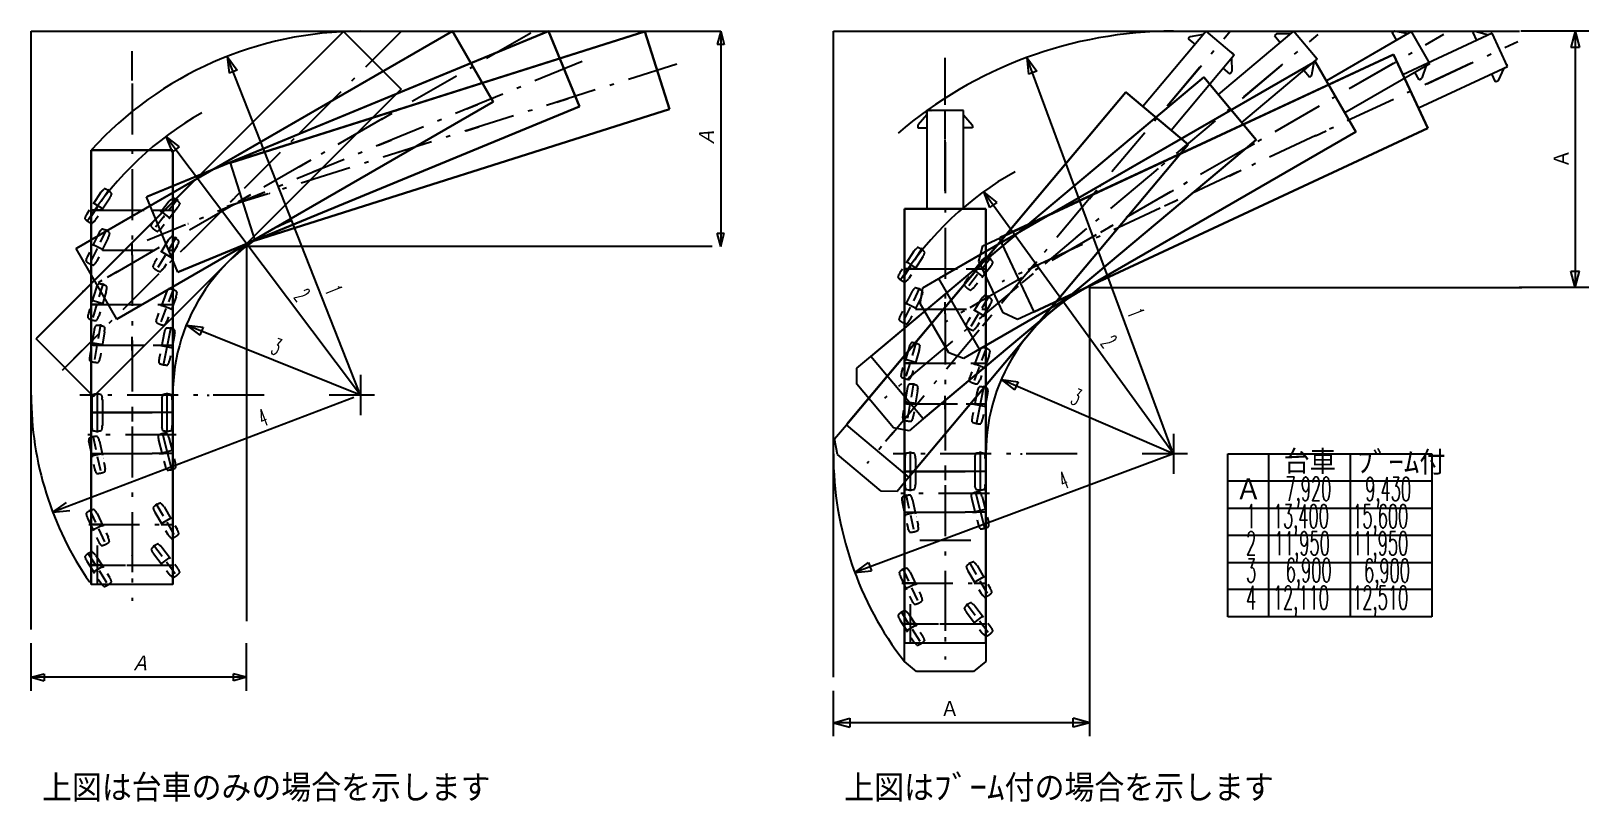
# Model space of a CAD drawing. Extents: x 7980 to 65280, y 12125 to 40493.
import ezdxf
from ezdxf.enums import TextEntityAlignment as Align

# ---------------------------------------------------------------- set-up
doc = ezdxf.new("R2010")
doc.units = 0
doc.header["$LTSCALE"] = 62.5
doc.linetypes.add('CENTER', pattern=[50.5, 30, -9, 2.5, -9])
doc.linetypes.add('HIDDEN', pattern=[12.6, 8.4, -4.2])
for name, color, linetype in [('1', 7, 'CONTINUOUS'), ('10', 7, 'CONTINUOUS'), ('11', 7, 'CONTINUOUS'), ('15', 96, 'CONTINUOUS'), ('3', 214, 'CONTINUOUS')]:
    doc.layers.add(name, color=color, linetype=linetype)
doc.styles.get("Standard").update_dxf_attribs({"font": 'txt', "bigfont": 'bigfont'})
doc.dimstyles.get("Standard").update_dxf_attribs({"dimtxt": 0.18, "dimasz": 0.18, "dimexe": 0.18, "dimexo": 0.0625, "dimgap": 0.09, "dimtad": 0, "dimtih": 1, "dimtoh": 1, "dimdec": 4, "dimzin": 0, "dimtxsty": 'STANDARD', "dimcen": 0.09, "dimazin": 3, "dimtfac": 1, "dimtdec": 4, "dimtofl": 0, "dimtmove": 0, "dimatfit": 3, "dimtolj": 1, "dimtzin": 0})

msp = doc.modelspace()

# ---------------------------------------------------------------- texts
at = {"layer": '1', "color": 7, "linetype": 'CONTINUOUS'}
for s, p in [('上図は台車のみの場合を示します', (8380.59057, 11830)), ('上図はﾌﾞｰﾑ付の場合を示します', (37889.64802, 11830))]:
    msp.add_text(s, height=1000, dxfattribs=at).set_placement(p, align=Align.BOTTOM_LEFT)
at = {"layer": '3', "color": 214, "linetype": 'CONTINUOUS'}
for s, p in [('台車', (54050, 23938.57221)), ('ﾌﾞｰﾑ付', (56770, 23908.57221)), ('Ａ', (52280, 22918.57221))]:
    msp.add_text(s, height=875, dxfattribs=at).set_placement(p, align=Align.BOTTOM_LEFT)
at = {"layer": '3', "color": 214, "linetype": 'CONTINUOUS', "width": 0.5}
for s, p in [('7,920', (54120, 22945.86611)), ('9,430', (57052.5, 22938.57221)), ('1', (52670, 21938.57221)), ('13,400', (53655, 21938.57221)), ('15,600', (56575, 21938.57221)), ('2', (52670, 20938.57221)), ('11,950', (53690, 20938.57221)), ('11,950', (56575, 20938.57221)), ('3', (52670, 19938.57221)), ('6,900', (54130, 19955.17095)), ('6,900', (57012.5, 19938.57221)), ('4', (52670, 18938.57221)), ('12,110', (53655, 18938.57221)), ('12,510', (56575, 18938.57221))]:
    msp.add_text(s, height=875, dxfattribs=at).set_placement(p, align=Align.BOTTOM_LEFT)

# ---------------------------------------------------------------- blocks, each defined once
blk = doc.blocks.new('*G0')
at = {"layer": '11', "color": 7, "linetype": 'CENTER'}
for p, q in [((11690, 38569), (11690, 19529)), ((11690, 32245), (11690, 32677)), ((11690, 28740), (11690, 29237)), ((16545, 27100), (9776, 27100)), ((11690, 26643), (11690, 26127)), ((11690, 21016), (11690, 20582))]:
    blk.add_line(p, q, dxfattribs=at)
at = {"layer": '11', "color": 7, "linetype": 'CONTINUOUS'}
for p, q in [((10190, 36115), (10190, 20155)), ((13190, 36115), (10190, 36115)), ((10190, 20125), (10190, 36115)), ((10190, 36115), (13190, 36115)), ((13190, 20125), (13190, 36115)), ((13190, 36115), (13190, 20125)), ((11693, 32072), (11693, 32076)), ((11687, 21188), (11687, 21185)), ((11690, 20992), (11690, 20701)), ((11695, 21156), (11695, 21147)), ((13190, 20125), (10190, 20125)), ((13190, 20125), (10190, 20125))]:
    blk.add_line(p, q, dxfattribs=at)
blk.add_arc((11692, 21156), 3, 0, 90, dxfattribs=at)
blk = doc.blocks.new('*G1')
at = {"layer": '11', "color": 7, "linetype": 'CONTINUOUS'}
for p, q in [((9634, 32495), (23481, 40490)), ((23481, 40490), (9660, 32510)), ((24981, 37892), (23481, 40490)), ((23481, 40490), (24981, 37892)), ((11134, 29897), (24981, 37892)), ((24981, 37892), (11134, 29897)), ((20731, 37167), (20734, 37169)), ((11134, 29897), (9634, 32495)), ((11134, 29897), (9634, 32495)), ((11134, 31629), (10882, 31484)), ((11279, 31707), (11271, 31703)), ((11303, 31730), (11300, 31728))]:
    blk.add_line(p, q, dxfattribs=at)
at = {"layer": '11', "color": 7, "linetype": 'CENTER'}
for p, q in [((26357, 40418), (9867, 30898)), ((20879, 37256), (21254, 37472)), ((17844, 35503), (18275, 35752)), ((16028, 34455), (15581, 34197)), ((11155, 31641), (10779, 31424))]:
    blk.add_line(p, q, dxfattribs=at)
at = {"layer": '11', "color": 7, "linetype": 'CONTINUOUS'}
blk.add_arc((11278, 31710), 3, -60, 30, dxfattribs=at)
blk = doc.blocks.new('*G2')
at = {"layer": '11', "color": 7, "linetype": 'CONTINUOUS'}
for p, q in [((9634, 32495), (23481, 40490)), ((23481, 40490), (9660, 32510)), ((24981, 37892), (23481, 40490)), ((23481, 40490), (24981, 37892)), ((11134, 29897), (24981, 37892)), ((24981, 37892), (11134, 29897)), ((20731, 37167), (20734, 37169)), ((11134, 29897), (9634, 32495)), ((11134, 29897), (9634, 32495)), ((11134, 31629), (10882, 31484)), ((11279, 31707), (11271, 31703)), ((11303, 31730), (11300, 31728))]:
    blk.add_line(p, q, dxfattribs=at)
at = {"layer": '11', "color": 7, "linetype": 'CENTER'}
for p, q in [((26357, 40418), (9867, 30898)), ((20879, 37256), (21254, 37472)), ((17844, 35503), (18275, 35752)), ((16028, 34455), (15581, 34197)), ((11155, 31641), (10779, 31424))]:
    blk.add_line(p, q, dxfattribs=at)
at = {"layer": '11', "color": 7, "linetype": 'CONTINUOUS'}
blk.add_arc((11278, 31710), 3, -60, 30, dxfattribs=at)
blk = doc.blocks.new('*G3')
at = {"layer": '11', "color": 7, "linetype": 'CONTINUOUS'}
for p, q in [((8158, 29169), (19464, 40475)), ((19464, 40475), (8179, 29190)), ((21586, 38354), (19464, 40475)), ((19464, 40475), (21586, 38354)), ((10279, 27047), (21586, 38354)), ((21586, 38354), (10279, 27047)), ((17668, 36554), (17670, 36557)), ((10279, 27047), (8158, 29169)), ((10279, 27047), (8158, 29169)), ((9831, 28721), (9625, 28515)), ((9951, 28834), (9944, 28827)), ((9968, 28861), (9966, 28859))]:
    blk.add_line(p, q, dxfattribs=at)
at = {"layer": '11', "color": 7, "linetype": 'CENTER'}
for p, q in [((21600, 40490), (8797, 27687)), ((17788, 36678), (18094, 36984)), ((15310, 34199), (15661, 34551)), ((13827, 32716), (13462, 32352)), ((9848, 28738), (9541, 28431))]:
    blk.add_line(p, q, dxfattribs=at)
at = {"layer": '11', "color": 7, "linetype": 'CONTINUOUS'}
blk.add_arc((9949, 28836), 3, -45, 45, dxfattribs=at)
blk = doc.blocks.new('*D4')
at = {"layer": '3', "color": 214, "linetype": 'CONTINUOUS'}
for p, q in [((7980, 16213), (7980, 17963)), ((15900, 16213), (15900, 17963)), ((7980, 16713), (8463, 16843)), ((15900, 16713), (7980, 16713)), ((7980, 16713), (8463, 16584)), ((8463, 16843), (8463, 16584)), ((15900, 16713), (15417, 16843)), ((15417, 16584), (15417, 16843)), ((15900, 16713), (15417, 16584))]:
    blk.add_line(p, q, dxfattribs=at)
at = {"layer": '3', "color": 214, "linetype": 'CONTINUOUS', "oblique": 15}
blk.add_text('Ａ', height=625, dxfattribs=at).set_placement((11627, 16713), align=Align.BOTTOM_LEFT)
blk = doc.blocks.new('*D5')
at = {"layer": '3', "color": 214, "linetype": 'CONTINUOUS'}
for p, q in [((33345, 40490), (33216, 40007)), ((33345, 40490), (33345, 32570)), ((33345, 40490), (33474, 40007)), ((33474, 40007), (33216, 40007)), ((33345, 32570), (33216, 33053)), ((33216, 33053), (33474, 33053)), ((33345, 32570), (33474, 33053))]:
    blk.add_line(p, q, dxfattribs=at)
at = {"layer": '3', "color": 214, "linetype": 'CONTINUOUS', "oblique": 15}
blk.add_text('Ａ', height=625, rotation=90, dxfattribs=at).set_placement((33345, 36218), align=Align.BOTTOM_LEFT)
blk = doc.blocks.new('*G6')
at = {"layer": '11', "color": 7, "linetype": 'CONTINUOUS'}
for p, q in [((15311, 35645), (30552, 40479)), ((30552, 40479), (15339, 35654)), ((31459, 37620), (30552, 40479)), ((30552, 40479), (31459, 37620)), ((27153, 37825), (27156, 37826)), ((16218, 32785), (31459, 37620)), ((31459, 37620), (16218, 32785)), ((16218, 32785), (15311, 35645)), ((16218, 32785), (15311, 35645)), ((16590, 34477), (16313, 34389)), ((16749, 34522), (16740, 34519)), ((16777, 34539), (16774, 34538))]:
    blk.add_line(p, q, dxfattribs=at)
at = {"layer": '11', "color": 7, "linetype": 'CENTER'}
for p, q in [((31736, 39281), (15196, 34035)), ((27316, 37879), (27729, 38010)), ((23976, 36820), (24450, 36970)), ((21976, 36185), (21485, 36029)), ((16613, 34484), (16200, 34353))]:
    blk.add_line(p, q, dxfattribs=at)
at = {"layer": '11', "color": 7, "linetype": 'CONTINUOUS'}
blk.add_arc((16748, 34525), 3, -72.4, 17.6, dxfattribs=at)
blk = doc.blocks.new('*G7')
at = {"layer": '11', "color": 7, "linetype": 'CONTINUOUS'}
for p, q in [((12227, 34397), (27010, 40490)), ((27010, 40490), (12254, 34408)), ((28153, 37716), (27010, 40490)), ((27010, 40490), (28153, 37716)), ((13370, 31623), (28153, 37716)), ((28153, 37716), (13370, 31623)), ((23845, 37560), (23848, 37562)), ((13370, 31623), (12227, 34397)), ((13370, 31623), (12227, 34397)), ((13599, 33340), (13330, 33229)), ((13753, 33398), (13745, 33395)), ((13780, 33417), (13777, 33416))]:
    blk.add_line(p, q, dxfattribs=at)
at = {"layer": '11', "color": 7, "linetype": 'CENTER'}
for p, q in [((28243, 39376), (12247, 32783)), ((24003, 37628), (24403, 37793)), ((20763, 36293), (21222, 36482)), ((18823, 35493), (18347, 35297)), ((13622, 33349), (13220, 33184))]:
    blk.add_line(p, q, dxfattribs=at)
at = {"layer": '11', "color": 7, "linetype": 'CONTINUOUS'}
blk.add_arc((13752, 33401), 3, -67.6, 22.4, dxfattribs=at)
blk = doc.blocks.new('*G8')
at = {"layer": '11', "color": 7, "linetype": 'CONTINUOUS'}
for p, q in [((43603, 32879), (58094, 39636)), ((58094, 39636), (43630, 32892)), ((59362, 36918), (58094, 39636)), ((58094, 39636), (59362, 36918)), ((44870, 30160), (59362, 36918)), ((59362, 36918), (44870, 30160)), ((55065, 36566), (55068, 36568)), ((44870, 30160), (43603, 32879)), ((44870, 30160), (43603, 32879)), ((45022, 31886), (44758, 31763)), ((45173, 31951), (45165, 31947)), ((45199, 31971), (45196, 31969))]:
    blk.add_line(p, q, dxfattribs=at)
at = {"layer": '11', "color": 7, "linetype": 'CENTER'}
for p, q in [((60952, 39314), (43696, 31267)), ((55220, 36641), (55612, 36824)), ((52044, 35160), (52495, 35370)), ((50143, 34274), (49676, 34056)), ((45044, 31896), (44650, 31712))]:
    blk.add_line(p, q, dxfattribs=at)
at = {"layer": '11', "color": 7, "linetype": 'CONTINUOUS'}
blk.add_arc((45172, 31953), 3, -65, 25, dxfattribs=at)
at = {"layer": '15', "color": 96, "linetype": 'CONTINUOUS'}
for p, q in [((61723, 40417), (58443, 38888)), ((61076, 40483), (61004, 40449)), ((61004, 40449), (61007, 40442)), ((61007, 40442), (61145, 40147)), ((61586, 40348), (61104, 40485)), ((62293, 39196), (61723, 40417)), ((59013, 37666), (62293, 39196)), ((62149, 39128), (61947, 38677)), ((62157, 39132), (62286, 39192)), ((62228, 39335), (62225, 39342)), ((62261, 39264), (62254, 39280)), ((62257, 39274), (62259, 39270)), ((62287, 39208), (62291, 39201)), ((61852, 38631), (61714, 38926)), ((61855, 38624), (61852, 38631)), ((61927, 38658), (61855, 38624))]:
    blk.add_line(p, q, dxfattribs=at)
at = {"layer": '15', "color": 96, "linetype": 'CENTER'}
blk.add_line((59331, 38558), (62664, 40112), dxfattribs=at)
at = {"layer": '15', "color": 96, "linetype": 'CONTINUOUS'}
for centre, start, end in [((61093, 40447), 74.15982, 115.00125), ((61910, 38694), -65, -24.15857)]:
    blk.add_arc(centre, 40, start, end, dxfattribs=at)
blk = doc.blocks.new('*G9')
at = {"layer": '11', "color": 7, "linetype": 'CONTINUOUS'}
for p, q in [((41364, 31384), (55212, 39379)), ((55212, 39379), (41390, 31399)), ((56712, 36781), (55212, 39379)), ((55212, 39379), (56712, 36781)), ((42864, 28786), (56712, 36781)), ((56712, 36781), (42864, 28786)), ((52462, 36057), (52465, 36058)), ((42864, 28786), (41364, 31384)), ((42864, 28786), (41364, 31384)), ((42865, 30519), (42613, 30373)), ((43010, 30596), (43002, 30592)), ((43034, 30619), (43031, 30617))]:
    blk.add_line(p, q, dxfattribs=at)
at = {"layer": '11', "color": 7, "linetype": 'CENTER'}
for p, q in [((58087, 39307), (41598, 29787)), ((52610, 36145), (52985, 36361)), ((49575, 34393), (50006, 34641)), ((47758, 33344), (47312, 33086)), ((42886, 30531), (42510, 30314))]:
    blk.add_line(p, q, dxfattribs=at)
at = {"layer": '11', "color": 7, "linetype": 'CONTINUOUS'}
blk.add_arc((43008, 30599), 3, -60, 30, dxfattribs=at)
at = {"layer": '15', "color": 96, "linetype": 'CONTINUOUS'}
for p, q in [((58759, 40474), (55625, 38664)), ((58109, 40482), (58040, 40443)), ((58040, 40443), (58044, 40436)), ((58044, 40436), (58206, 40154)), ((58628, 40393), (58136, 40487)), ((59433, 39306), (58759, 40474)), ((56299, 37497), (59433, 39306)), ((59043, 38705), (58880, 38987)), ((59296, 39227), (59133, 38760)), ((59303, 39231), (59426, 39302)), ((59356, 39439), (59352, 39446)), ((59396, 39371), (59387, 39387)), ((59390, 39381), (59393, 39377)), ((59426, 39318), (59430, 39311)), ((59047, 38698), (59043, 38705)), ((59116, 38738), (59047, 38698))]:
    blk.add_line(p, q, dxfattribs=at)
at = {"layer": '15', "color": 96, "linetype": 'CENTER'}
blk.add_line((56538, 38413), (59950, 40383), dxfattribs=at)
at = {"layer": '15', "color": 96, "linetype": 'CONTINUOUS'}
for centre, start, end in [((58129, 40448), 79.15982, 120.00125), ((59096, 38773), -60, -19.15857)]:
    blk.add_arc(centre, 40, start, end, dxfattribs=at)
blk = doc.blocks.new('*G10')
at = {"layer": '11', "color": 7, "linetype": 'CENTER'}
for p, q in [((50971, 39164), (38733, 24579)), ((46906, 34319), (47184, 34651)), ((44653, 31634), (44973, 32015)), ((43305, 30028), (42973, 29633)), ((39688, 25718), (39409, 25385))]:
    blk.add_line(p, q, dxfattribs=at)
at = {"layer": '11', "color": 7, "linetype": 'CONTINUOUS'}
for p, q in [((37967, 26000), (48245, 38249)), ((48245, 38249), (37986, 26023)), ((50543, 36320), (48245, 38249)), ((48245, 38249), (50543, 36320)), ((40265, 24071), (50543, 36320)), ((50543, 36320), (40265, 24071)), ((46797, 34186), (46799, 34188)), ((40265, 24071), (37967, 26000)), ((40265, 24071), (37967, 26000)), ((39782, 25822), (39777, 25815)), ((39797, 25851), (39795, 25849)), ((39673, 25699), (39486, 25476))]:
    blk.add_line(p, q, dxfattribs=at)
blk.add_arc((39780, 25824), 3, -40, 50, dxfattribs=at)
at = {"layer": '15', "color": 96, "linetype": 'CONTINUOUS'}
for p, q in [((51204, 40490), (48878, 37718)), ((50589, 40276), (50538, 40215)), ((50538, 40215), (50544, 40210)), ((50544, 40210), (50793, 40001)), ((51108, 40369), (50614, 40289)), ((52237, 39624), (51204, 40490)), ((49910, 36851), (52237, 39624)), ((52119, 39723), (52112, 39728)), ((52140, 39509), (52231, 39617)), ((52179, 39672), (52165, 39683)), ((52170, 39679), (52174, 39676)), ((52226, 39633), (52232, 39627)), ((52075, 38925), (51826, 39134)), ((52132, 38981), (52081, 38920)), ((52134, 39502), (52142, 39007)), ((52081, 38920), (52075, 38925))]:
    blk.add_line(p, q, dxfattribs=at)
at = {"layer": '15', "color": 96, "linetype": 'CENTER'}
blk.add_line((49821, 37794), (52084, 40490), dxfattribs=at)
at = {"layer": '15', "color": 96, "linetype": 'CONTINUOUS'}
for centre, start, end in [((50620, 40250), 99.15982, 140.00125), ((52102, 39007), -40, 0.84143)]:
    blk.add_arc(centre, 40, start, end, dxfattribs=at)
blk = doc.blocks.new('*G11')
at = {"layer": '11', "color": 7, "linetype": 'CENTER'}
for p, q in [((53958, 39225), (39372, 26986)), ((49113, 35159), (49444, 35438)), ((46428, 32906), (46809, 33226)), ((44821, 31558), (44426, 31227)), ((40511, 27942), (40178, 27663))]:
    blk.add_line(p, q, dxfattribs=at)
at = {"layer": '11', "color": 7, "linetype": 'CONTINUOUS'}
for p, q in [((38865, 28518), (51114, 38796)), ((51114, 38796), (38887, 28538)), ((53042, 36498), (51114, 38796)), ((51114, 38796), (53042, 36498)), ((40793, 26220), (53042, 36498)), ((53042, 36498), (40793, 26220)), ((48982, 35047), (48985, 35049)), ((40793, 26220), (38865, 28518)), ((40793, 26220), (38865, 28518)), ((40493, 27926), (40269, 27739)), ((40622, 28028), (40615, 28022)), ((40641, 28054), (40639, 28052))]:
    blk.add_line(p, q, dxfattribs=at)
blk.add_arc((40620, 28030), 3, -50, 40, dxfattribs=at)
at = {"layer": '15', "color": 96, "linetype": 'CONTINUOUS'}
for p, q in [((54417, 40490), (51645, 38164)), ((53774, 40386), (53714, 40335)), ((53714, 40335), (53719, 40328)), ((53719, 40328), (53928, 40079)), ((54302, 40388), (53801, 40395)), ((55283, 39457), (54417, 40490)), ((55184, 39575), (55179, 39581)), ((52511, 37131), (55283, 39457)), ((55003, 38798), (54794, 39047)), ((55161, 39355), (55083, 38867)), ((55168, 39361), (55277, 39452)), ((55235, 39515), (55224, 39529)), ((55228, 39524), (55231, 39520)), ((55274, 39468), (55279, 39462)), ((55008, 38792), (55003, 38798)), ((55069, 38843), (55008, 38792))]:
    blk.add_line(p, q, dxfattribs=at)
at = {"layer": '15', "color": 96, "linetype": 'CENTER'}
blk.add_line((52587, 38075), (55318, 40367), dxfattribs=at)
at = {"layer": '15', "color": 96, "linetype": 'CONTINUOUS'}
for centre, start, end in [((53800, 40355), 89.15982, 130.00125), ((55043, 38873), -50, -9.15857)]:
    blk.add_arc(centre, 40, start, end, dxfattribs=at)
blk = doc.blocks.new('*G12')
at = {"layer": '1', "color": 7, "linetype": 'CONTINUOUS'}
for p, q in [((40100, 17289), (40100, 17964)), ((43100, 17964), (43100, 17289)), ((40550, 16918), (40100, 17289)), ((43100, 17289), (42650, 16918)), ((42650, 16918), (40550, 16918))]:
    blk.add_line(p, q, dxfattribs=at)
blk = doc.blocks.new('*G13')
at = {"layer": '1', "color": 7, "linetype": 'CONTINUOUS'}
for p, q in [((37533, 25482), (37967, 26000)), ((37639, 24909), (37533, 25482)), ((39248, 23559), (37639, 24909)), ((40265, 24071), (39831, 23554)), ((39831, 23554), (39248, 23559))]:
    blk.add_line(p, q, dxfattribs=at)
blk = doc.blocks.new('*G14')
at = {"layer": '1', "color": 7, "linetype": 'CONTINUOUS'}
for p, q in [((38347, 28084), (38865, 28518)), ((38352, 27501), (38347, 28084)), ((39702, 25893), (38352, 27501)), ((40276, 25786), (39702, 25893)), ((40793, 26220), (40276, 25786))]:
    blk.add_line(p, q, dxfattribs=at)
blk = doc.blocks.new('*G15')
at = {"layer": '1', "color": 7, "linetype": 'CONTINUOUS'}
for p, q in [((40684, 30472), (40780, 31047)), ((40780, 31047), (41364, 31384)), ((41734, 28653), (40684, 30472)), ((42280, 28449), (41734, 28653)), ((42864, 28786), (42280, 28449))]:
    blk.add_line(p, q, dxfattribs=at)
blk = doc.blocks.new('*G16')
at = {"layer": '1', "color": 7, "linetype": 'CONTINUOUS'}
for p, q in [((42991, 32594), (43603, 32879)), ((42845, 32029), (42991, 32594)), ((43732, 30126), (42845, 32029)), ((44259, 29875), (43732, 30126)), ((44870, 30160), (44259, 29875))]:
    blk.add_line(p, q, dxfattribs=at)
blk = doc.blocks.new('*D17')
at = {"layer": '3', "color": 214, "linetype": 'CONTINUOUS'}
for p, q in [((46919, 14540), (46919, 16630)), ((37489, 14540), (37489, 16213)), ((37489, 15040), (38092, 15202)), ((46919, 15040), (37489, 15040)), ((37489, 15040), (38092, 14878)), ((38092, 15202), (38092, 14878)), ((46919, 15040), (46315, 15202)), ((46315, 14878), (46315, 15202)), ((46919, 15040), (46315, 14878))]:
    blk.add_line(p, q, dxfattribs=at)
blk.add_text('Ａ', height=625, dxfattribs=at).set_placement((41428, 15040), align=Align.BOTTOM_LEFT)
blk = doc.blocks.new('*D18')
at = {"layer": '3', "color": 214, "linetype": 'CONTINUOUS'}
for p, q in [((65280, 40490), (62780, 40490)), ((64780, 40490), (64618, 39886)), ((64780, 40490), (64780, 31060)), ((64780, 40490), (64942, 39886)), ((64942, 39886), (64618, 39886)), ((64780, 31060), (64618, 31664)), ((64618, 31664), (64942, 31664)), ((64780, 31060), (64942, 31664)), ((65280, 31060), (62720, 31060))]:
    blk.add_line(p, q, dxfattribs=at)
blk.add_text('Ａ', height=625, rotation=90, dxfattribs=at).set_placement((64780, 35462), align=Align.BOTTOM_LEFT)
blk = doc.blocks.new('*D19')
at = {"layer": '3', "color": 214, "linetype": 'CONTINUOUS'}
for p, q in [((49954, 25062), (44611, 39526)), ((44611, 39526), (44972, 39016)), ((44611, 39526), (44668, 38904)), ((44972, 39016), (44668, 38904))]:
    blk.add_line(p, q, dxfattribs=at)
at = {"layer": '3', "color": 214, "linetype": 'CONTINUOUS', "width": 0.5}
blk.add_text('1', height=625, rotation=-69.72382, dxfattribs=at).set_placement((48101, 30079), align=Align.BOTTOM_LEFT)
blk = doc.blocks.new('*D20')
at = {"layer": '3', "color": 214, "linetype": 'CONTINUOUS'}
for p, q in [((50000, 24939), (43015, 34580)), ((43015, 34580), (43500, 34186)), ((43015, 34580), (43238, 33996)), ((43500, 34186), (43238, 33996))]:
    blk.add_line(p, q, dxfattribs=at)
at = {"layer": '3', "color": 214, "linetype": 'CONTINUOUS', "width": 0.5}
blk.add_text('2', height=625, rotation=-54.07671, dxfattribs=at).set_placement((47142, 28883), align=Align.BOTTOM_LEFT)
blk = doc.blocks.new('*D21')
at = {"layer": '3', "color": 214, "linetype": 'CONTINUOUS'}
for p, q in [((50000, 24939), (43666, 27676)), ((43666, 27676), (44285, 27585)), ((43666, 27676), (44156, 27288)), ((44285, 27585), (44156, 27288))]:
    blk.add_line(p, q, dxfattribs=at)
at = {"layer": '3', "color": 214, "linetype": 'CONTINUOUS', "width": 0.5}
blk.add_text('3', height=625, rotation=-23.37342, dxfattribs=at).set_placement((46105, 26622), align=Align.BOTTOM_LEFT)
blk = doc.blocks.new('*D22')
at = {"layer": '3', "color": 214, "linetype": 'CONTINUOUS'}
for p, q in [((50000, 24939), (38275, 20572)), ((38275, 20572), (38785, 20934)), ((38275, 20572), (38898, 20631)), ((38785, 20934), (38898, 20631))]:
    blk.add_line(p, q, dxfattribs=at)
at = {"layer": '3', "color": 214, "linetype": 'CONTINUOUS', "width": 0.5}
blk.add_text('4', height=625, rotation=20.42582, dxfattribs=at).set_placement((46004, 23450), align=Align.BOTTOM_LEFT)
blk = doc.blocks.new('*D23')
at = {"layer": '3', "color": 214, "linetype": 'CONTINUOUS'}
for p, q in [((20042, 27223), (15191, 39562)), ((15191, 39562), (15563, 39059)), ((15191, 39562), (15262, 38941)), ((15563, 39059), (15262, 38941))]:
    blk.add_line(p, q, dxfattribs=at)
at = {"layer": '3', "color": 214, "linetype": 'CONTINUOUS', "width": 0.5}
blk.add_text('1', height=625, rotation=-68.54017, dxfattribs=at).set_placement((18592, 30910), align=Align.BOTTOM_LEFT)
blk = doc.blocks.new('*D24')
at = {"layer": '3', "color": 214, "linetype": 'CONTINUOUS'}
for p, q in [((20090, 27100), (12932, 36614)), ((12932, 36614), (13424, 36229)), ((12932, 36614), (13166, 36034)), ((13424, 36229), (13166, 36034))]:
    blk.add_line(p, q, dxfattribs=at)
at = {"layer": '3', "color": 214, "linetype": 'CONTINUOUS', "width": 0.5}
blk.add_text('2', height=625, rotation=-53.0416, dxfattribs=at).set_placement((17464, 30590), align=Align.BOTTOM_LEFT)
blk = doc.blocks.new('*D25')
at = {"layer": '3', "color": 214, "linetype": 'CONTINUOUS'}
for p, q in [((20090, 27100), (13688, 29675)), ((13688, 29675), (14309, 29600)), ((13688, 29675), (14188, 29300)), ((14309, 29600), (14188, 29300))]:
    blk.add_line(p, q, dxfattribs=at)
at = {"layer": '3', "color": 214, "linetype": 'CONTINUOUS', "width": 0.5}
blk.add_text('3', height=625, rotation=-21.90693, dxfattribs=at).set_placement((16693, 28466), align=Align.BOTTOM_LEFT)
blk = doc.blocks.new('*D26')
at = {"layer": '3', "color": 214, "linetype": 'CONTINUOUS'}
for p, q in [((19844, 27007), (8776, 22782)), ((8776, 22782), (9282, 23148)), ((8776, 22782), (9397, 22846))]:
    blk.add_line(p, q, dxfattribs=at)
at = {"layer": '3', "color": 214, "linetype": 'CONTINUOUS', "width": 0.5}
blk.add_text('4', height=625, rotation=20.89077, dxfattribs=at).set_placement((16557, 25752), align=Align.BOTTOM_LEFT)

# ---------------------------------------------------------------- dimensions: what is measured, and where the dimension line sits
at = {"layer": '3', "color": 214, "linetype": 'CONTINUOUS'}
for base, p1, p2, picture, middle in [((33344.9388, 40490), (33344.9388, 40490), (33344.9388, 32570), '*D5', (33032.4388, 36530)), ((64780, 40490), (62780, 40490), (62720, 31060), '*D18', (64467.5, 35775))]:
    dim = msp.add_linear_dim(base=base, p1=p1, p2=p2, angle=90, text='Ａ', dimstyle='Standard', dxfattribs=at)
    dim.commit()
    dim.dimension.update_dxf_attribs({"geometry": picture, "text_midpoint": middle})
for center, mpoint, text, picture, middle in [((20041.81565, 27223.02029), (15191.44586, 39561.76067), '1', '*D23', (18940.30888, 30879.29501)), ((49954.3643, 25062.09933), (44610.7191, 39526.3259), '1', '*D19', (48448.22779, 30040.67999)), ((20090, 27100.44528), (12931.82727, 36614.02403), '2', '*D24', (17807.88162, 30653.26111)), ((50000, 24938.57221), (43014.85915, 34579.91158), '2', '*D20', (47486.83039, 28940.04881)), ((20090, 27100.44528), (13688.2423, 29674.83512), '3', '*D25', (16954.67936, 28698.09825)), ((50000, 24938.57221), (43666.22345, 27675.95406), '3', '*D21', (46372.43248, 26846.7998)), ((19844.48369, 27006.73704), (8775.75899, 22782.04565), '4', '*D26', (16591.92633, 26099.7953)), ((50000, 24938.57221), (38275.35512, 20572.20153), '4', '*D22', (46041.36761, 23797.80616))]:
    dim = msp.add_radius_dim(center=center, mpoint=mpoint, text=text, dimstyle='Standard', dxfattribs=at)
    dim.commit()
    dim.dimension.update_dxf_attribs({"geometry": picture, "text_midpoint": middle})
for base, p1, p2, picture, middle in [((15899.64802, 16713.35528), (15899.64802, 17963.35528), (7979.64802, 17963.35528), '*D4', (11939.64802, 17025.85528)), ((46918.70548, 15040), (46918.70548, 16630), (37488.70548, 16213.35528), '*D17', (41740, 15352.5))]:
    dim = msp.add_linear_dim(base=base, p1=p1, p2=p2, text='Ａ', dimstyle='Standard', dxfattribs=at)
    dim.commit()
    dim.dimension.update_dxf_attribs({"geometry": picture, "text_midpoint": middle})

# ---------------------------------------------------------------- linework, layer by layer
at = {"layer": '10', "color": 7, "linetype": 'CONTINUOUS'}
for centre, radius, start, end in [((20090, 27100.44528), 11905.78085, 119.3128052, 147.3818110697), ((50000, 24938.57221), 11905.78085, 119.3128052, 147.3818110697), ((20090, 27100.44528), 6899.9989, 111.299014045, 180), ((50000, 24938.57221), 6899.9989, 111.299014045, 180), ((20090, 27100.44528), 12110.35198, 180, -145.296764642), ((50000, 24938.57221), 12511.29452, 180, -142.305761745)]:
    msp.add_arc(centre, radius, start, end, dxfattribs=at)
at = {"layer": '11', "color": 7, "linetype": 'CENTER'}
for p, q in [((11690, 38569.37704), (11690, 19529.37704)), ((41600, 36407.50397), (41600, 17367.50397)), ((10185.4895, 33905.44406), (10621.07681, 33905.44406)), ((10185.4895, 33905.44406), (10621.07681, 33905.44406)), ((10622.51114, 33905.44406), (10186.92383, 33905.44406)), ((10264.77036, 33905.44406), (12399.86023, 33905.44406)), ((12467.36969, 33905.44406), (13112.01004, 33905.44406)), ((12757.48962, 33905.44406), (13193.07693, 33905.44406)), ((11690, 32244.64389), (11690, 32677.41366)), ((10606.36312, 32425.44528), (13193.07693, 32425.44528)), ((40095.4895, 31743.57099), (40531.07681, 31743.57099)), ((40095.4895, 31743.57099), (40531.07681, 31743.57099)), ((40532.51114, 31743.57099), (40096.92383, 31743.57099)), ((40174.77036, 31743.57099), (42309.86023, 31743.57099)), ((42377.36969, 31743.57099), (43022.01004, 31743.57099)), ((42667.48962, 31743.57099), (43103.07693, 31743.57099)), ((10622.51114, 30435.44589), (10186.92383, 30435.44589)), ((10200.18982, 30435.44589), (13167.81982, 30435.44589)), ((12757.48962, 30435.44589), (13193.07693, 30435.44589)), ((41600, 30082.77082), (41600, 30515.5406)), ((40516.36312, 30263.57221), (43103.07693, 30263.57221)), ((11690, 28739.84347), (11690, 29237.27694)), ((10621.93741, 28935.44589), (10186.3501, 28935.44589)), ((10264.77036, 28935.44589), (12399.86023, 28935.44589)), ((12467.36969, 28935.44589), (13112.01004, 28935.44589)), ((12758.06335, 28935.44589), (13193.65067, 28935.44589)), ((40532.51114, 28273.57282), (40096.92383, 28273.57282)), ((40110.18982, 28273.57282), (43077.81982, 28273.57282)), ((42667.48962, 28273.57282), (43103.07693, 28273.57282)), ((20090, 27837.40512), (20090, 26363.48239)), ((16545.34973, 27100.44528), (9775.55145, 27100.44528)), ((10403.99994, 27182.19882), (10403.99994, 25718.69174)), ((12976.00006, 27182.19882), (12976.00006, 25718.69174)), ((20609.71283, 27100.44528), (18941.49689, 27100.44528)), ((41600, 26577.97041), (41600, 27075.40388)), ((10186.92383, 26450.44528), (10622.51038, 26450.44528)), ((11690, 26450.44528), (10260.36972, 26450.44528)), ((10622.51038, 26450.44528), (12433.04657, 26450.44528)), ((11690, 26642.54428), (11690, 26126.78805)), ((13121.23016, 26450.44528), (11690, 26450.44528)), ((12757.48962, 26450.44528), (12433.04657, 26450.44528)), ((13193.07693, 26450.44528), (12757.48962, 26450.44528)), ((40531.93741, 26773.57282), (40096.3501, 26773.57282)), ((40174.77036, 26773.57282), (42309.86023, 26773.57282)), ((42377.36969, 26773.57282), (43022.01004, 26773.57282)), ((42668.06335, 26773.57282), (43103.65067, 26773.57282)), ((13319.82407, 25635.44589), (10060.17593, 25635.44589)), ((50000, 25675.53205), (50000, 24201.60932)), ((10178.92365, 24950.44528), (10614.51019, 24950.44528)), ((10254.07013, 24950.44528), (13126.52039, 24950.44528)), ((10614.51019, 24950.44528), (12433.04657, 24950.44528)), ((12757.48962, 24950.44528), (12433.04657, 24950.44528)), ((13193.07693, 24950.44528), (12757.48962, 24950.44528)), ((46455.34973, 24938.57221), (39685.55145, 24938.57221)), ((40313.99994, 25020.32575), (40313.99994, 23556.81867)), ((42886.00006, 25020.32575), (42886.00006, 23556.81867)), ((50519.71283, 24938.57221), (48851.49689, 24938.57221)), ((40096.92383, 24288.57221), (40532.51038, 24288.57221)), ((41600, 24288.57221), (40170.36972, 24288.57221)), ((40532.51038, 24288.57221), (42343.04657, 24288.57221)), ((41600, 24480.67121), (41600, 23964.91499)), ((43031.23016, 24288.57221), (41600, 24288.57221)), ((42667.48962, 24288.57221), (42343.04657, 24288.57221)), ((43103.07693, 24288.57221), (42667.48962, 24288.57221)), ((43229.82407, 23473.57282), (39970.17593, 23473.57282)), ((40088.92365, 22788.57221), (40524.51019, 22788.57221)), ((40164.07013, 22788.57221), (43036.52039, 22788.57221)), ((40524.51019, 22788.57221), (42343.04657, 22788.57221)), ((42667.48962, 22788.57221), (42343.04657, 22788.57221)), ((43103.07693, 22788.57221), (42667.48962, 22788.57221)), ((10096.04019, 22335.44589), (13192.07977, 22335.44589)), ((10622.51114, 22335.44589), (10186.92383, 22335.44589)), ((10622.51114, 22335.44589), (10186.92383, 22335.44589)), ((12757.48962, 22335.44589), (13193.07693, 22335.44589)), ((10403.99994, 21567.19943), (10403.99994, 20103.6893)), ((42544.21616, 21748.57282), (40655.78384, 21748.57282)), ((10622.51114, 20835.44589), (10186.92383, 20835.44589)), ((10188.12012, 20835.44589), (11451.54022, 20835.44589)), ((11500.27985, 20835.44589), (11641.16043, 20835.44589)), ((11641.16043, 20835.44589), (13165.32043, 20835.44589)), ((11690, 21016.24423), (11690, 20581.97299)), ((12757.48962, 20835.44589), (13193.07693, 20835.44589)), ((40006.04019, 20173.57282), (43102.07977, 20173.57282)), ((40532.51114, 20173.57282), (40096.92383, 20173.57282)), ((40532.51114, 20173.57282), (40096.92383, 20173.57282)), ((42667.48962, 20173.57282), (43103.07693, 20173.57282)), ((40313.99994, 19405.32636), (40313.99994, 17941.81623)), ((40532.51114, 18673.57282), (40096.92383, 18673.57282)), ((40098.12012, 18673.57282), (41361.54022, 18673.57282)), ((41410.27985, 18673.57282), (41551.16043, 18673.57282)), ((41551.16043, 18673.57282), (43075.32043, 18673.57282)), ((41600, 18854.37116), (41600, 18420.09992)), ((42667.48962, 18673.57282), (43103.07693, 18673.57282))]:
    msp.add_line(p, q, dxfattribs=at)
at = {"layer": '11', "color": 7, "linetype": 'CONTINUOUS'}
for p, q in [((10190, 36115.44467), (10190, 20155.44307)), ((13190, 36115.44467), (10190, 36115.44467)), ((10190, 20125.44528), (10190, 36115.44467)), ((10190, 36115.44467), (13190, 36115.44467)), ((13190, 20125.44528), (13190, 36115.44467)), ((13190, 36115.44467), (13190, 20125.44528)), ((10531.99982, 34184.44491), (10529.76974, 34182.21408)), ((40100, 33953.5716), (40100, 17993.57001)), ((43100, 33953.5716), (40100, 33953.5716)), ((40100, 17963.57221), (40100, 33953.5716)), ((40100, 33953.5716), (43100, 33953.5716)), ((43100, 17963.57221), (43100, 33953.5716)), ((43100, 33953.5716), (43100, 17963.57221)), ((12850.22034, 33628.66488), (12848.00018, 33626.4432)), ((11692.50015, 32072.4454), (11692.50015, 32075.94577)), ((40441.99982, 32022.57185), (40439.76974, 32020.34101)), ((42760.22034, 31466.79182), (42758.00018, 31464.57014)), ((10333.99033, 30242.96542), (10336.48972, 30240.46298)), ((10336.48972, 30240.46298), (10337.66006, 30240.46298)), ((41602.50015, 29910.57234), (41602.50015, 29914.0727)), ((13112.26601, 29600.52061), (12834.10038, 28182.7363)), ((40243.99033, 28081.09236), (40246.48972, 28078.58991)), ((40246.48972, 28078.58991), (40247.66006, 28078.58991)), ((14458.89038, 27100.44528), (14529.55078, 27100.44528)), ((43022.26601, 27438.64755), (42744.10038, 26020.86324)), ((10209.6022, 26928.40243), (10209.6022, 25972.48812)), ((10598.39767, 26928.40243), (10598.39767, 25972.48812)), ((12781.60233, 26928.40243), (12781.60233, 25972.48812)), ((13170.3978, 26928.40243), (13170.3978, 25972.48812)), ((12798.21483, 25718.18446), (13151.90696, 24320.49351)), ((12862.43042, 24674.75558), (12861.90018, 24674.34359)), ((40119.6022, 24766.52937), (40119.6022, 23810.61506)), ((40508.39767, 24766.52937), (40508.39767, 23810.61506)), ((42691.60233, 24766.52937), (42691.60233, 23810.61506)), ((43080.3978, 24766.52937), (43080.3978, 23810.61506)), ((44368.89038, 24938.57221), (44439.55078, 24938.57221)), ((42708.21483, 23556.3114), (43061.90696, 22158.62045)), ((13041.49994, 22532.44296), (13045.99976, 22527.94467)), ((42772.43042, 22512.88252), (42771.90018, 22512.47053)), ((10294.00009, 22158.43478), (10292.99988, 22158.43478)), ((10294.422, 22158.43478), (10294.00009, 22158.43478)), ((10295.00031, 22159.43576), (10295.00031, 22158.43478)), ((10295.87006, 22156.93331), (10295.29022, 22157.93429)), ((11687.49985, 21188.44577), (11687.49985, 21184.9454)), ((11690, 20992.1445), (11690, 20700.84506)), ((11695.00031, 21156.44503), (11695.00031, 21147.4454)), ((13190, 20125.44528), (10190, 20125.44528)), ((13190, 20125.44528), (10190, 20125.44528)), ((10528.5704, 20559.75314), (10529.09988, 20559.3442)), ((42951.49994, 20370.56989), (42955.99976, 20366.0716)), ((40204.00009, 19996.56172), (40202.99988, 19996.56172)), ((40204.422, 19996.56172), (40204.00009, 19996.56172)), ((40205.00031, 19997.56269), (40205.00031, 19996.56172)), ((40205.87006, 19995.06025), (40205.29022, 19996.06123)), ((41597.49985, 19026.5727), (41597.49985, 19023.07234)), ((41605.00031, 18994.57197), (41605.00031, 18985.57234)), ((40438.5704, 18397.88008), (40439.09988, 18397.47114)), ((41600, 18830.27143), (41600, 18538.97199)), ((43100, 17963.57221), (40100, 17963.57221)), ((43100, 17963.57221), (40100, 17963.57221))]:
    msp.add_line(p, q, dxfattribs=at)
at = {"layer": '11', "color": 7, "linetype": 'HIDDEN'}
for p, q in [((10544.99115, 34560.73886), (10024.74579, 33758.78878)), ((10846.2027, 34667.85861), (10049.70764, 33440.07235)), ((10631.27121, 33935.04306), (10265.84305, 34172.10665)), ((10871.16455, 34349.14218), (10350.91919, 33547.1921)), ((13370.58624, 34310.9067), (12464.11652, 33161.91989)), ((13060.7695, 34232.06149), (12468.69263, 33481.57931)), ((12745.80063, 33871.7557), (13087.77603, 33601.962)), ((13366.00937, 33991.24728), (12773.93326, 33240.76815)), ((10467.48489, 33060.07052), (10046.9397, 32201.63241)), ((10753.71536, 33202.46249), (10109.86008, 31888.19247)), ((10816.63498, 32889.02255), (10396.08978, 32030.58444)), ((13017.9007, 32793.81381), (12522.71027, 31976.15634)), ((13315.65536, 32910.1987), (12557.51785, 31658.36459)), ((10628.01651, 32449.19711), (10236.84677, 32640.82919)), ((12749.68127, 32397.47659), (13122.26642, 32171.83146)), ((13350.46295, 32592.40695), (12855.27252, 31774.74948)), ((40454.99115, 32398.86579), (39934.74579, 31596.91572)), ((40756.2027, 32505.98554), (39959.70764, 31278.19929)), ((40781.16455, 32187.26911), (40260.91919, 31385.31904)), ((43280.58624, 32149.03364), (42374.11652, 31000.04682)), ((40541.27121, 31773.16999), (40175.84305, 32010.23359)), ((42970.7695, 32070.18843), (42378.69263, 31319.70625)), ((42655.80063, 31709.88264), (42997.77603, 31440.08894)), ((43276.00937, 31829.37422), (42683.93326, 31078.89509)), ((10367.6741, 31027.95077), (10091.38397, 30112.83236)), ((10627.13074, 31214.7275), (10204.1304, 29813.68075)), ((13215.00916, 31025.42697), (12702.47711, 29654.59872)), ((40663.71536, 31040.58943), (40019.86008, 29726.31941)), ((10624.81522, 30451.04953), (10207.81921, 30576.94674)), ((10739.8764, 30915.57589), (10463.58627, 30000.46054)), ((12944.04053, 30855.7828), (12609.27109, 29960.40316)), ((12754.07089, 30416.5372), (13162.0726, 30263.99203)), ((13308.21518, 30719.62252), (12973.44574, 29824.24288)), ((40377.48489, 30898.19746), (39956.9397, 30039.75935)), ((40538.01651, 30287.32405), (40146.84677, 30478.95613)), ((40726.63498, 30727.14948), (40306.08978, 29868.71137)), ((42927.9007, 30631.94074), (42432.71027, 29814.28327)), ((43225.65536, 30748.32563), (42467.51785, 29496.49153)), ((43260.46295, 30430.53388), (42765.27252, 29612.87641)), ((42659.68127, 30235.60352), (43032.26642, 30009.9584)), ((10294.32587, 29484.00241), (10136.55304, 28541.1954)), ((10527.94632, 29702.23361), (10286.39587, 28258.79489)), ((10677.78992, 29419.83309), (10520.01709, 28477.02609)), ((12872.72171, 29389.31552), (12688.68622, 28451.28146)), ((13254.24408, 29314.462), (13070.20859, 28376.42794)), ((10622.68509, 28944.44857), (10193.07236, 29016.34188)), ((12757.04254, 28924.94174), (13184.4809, 28841.07943)), ((40277.6741, 28866.07771), (40001.38397, 27950.9593)), ((40537.13074, 29052.85444), (40114.1304, 27651.80769)), ((40649.8764, 28753.70283), (40373.58627, 27838.58747)), ((42854.04053, 28693.90974), (42519.27109, 27798.5301)), ((43125.00916, 28863.5539), (42612.47711, 27492.72566)), ((40534.81522, 28289.17646), (40117.81921, 28415.07368)), ((42664.07089, 28254.66413), (43072.0726, 28102.11897)), ((43218.21518, 28557.74946), (42883.44574, 27662.36982)), ((40437.94632, 27540.36054), (40196.39587, 26096.92182)), ((40204.32587, 27322.12934), (40046.55304, 26379.32234)), ((40587.78992, 27257.96003), (40430.01709, 26315.15302)), ((42782.72171, 27227.44245), (42598.68622, 26289.4084)), ((43164.24408, 27152.58894), (42980.20859, 26214.55488)), ((40532.68509, 26782.57551), (40103.07236, 26854.46882)), ((42667.04254, 26763.06867), (43094.4809, 26679.20637)), ((10111.07468, 25319.57675), (10313.0835, 24385.24752)), ((10247.44934, 25608.72164), (10556.7244, 24178.2651)), ((10491.08948, 25401.73922), (10693.0983, 24467.41)), ((12670.06058, 25432.22323), (12904.55383, 24505.51425)), ((13046.97632, 25527.59677), (13281.46957, 24600.88778)), ((10609.29245, 24938.29318), (10179.6492, 24845.40072)), ((12762.28851, 24962.53329), (13168.41034, 25065.30429)), ((12570.92651, 23104.95272), (13307.10358, 21840.08151)), ((12866.60522, 22983.39205), (13347.45163, 22157.21713)), ((40021.07468, 23157.70368), (40223.0835, 22223.37446)), ((40157.44934, 23446.84858), (40466.7244, 22016.39204)), ((40401.08948, 23239.86616), (40603.0983, 22305.53694)), ((42580.06058, 23270.35017), (42814.55383, 22343.64118)), ((42956.97632, 23365.7237), (43191.46957, 22439.01472)), ((10051.76529, 22572.39352), (10454.24026, 21705.33419)), ((10121.2355, 22884.44491), (10737.42584, 21556.97909)), ((10404.42108, 22736.08981), (10806.89606, 21869.03048)), ((12530.57846, 22787.82016), (13011.42487, 21961.64218)), ((12750.16159, 22362.60348), (13126.62872, 22581.71054)), ((40519.29245, 22776.42011), (40089.6492, 22683.52766)), ((42672.28851, 22800.66023), (43078.41034, 22903.43122)), ((10627.52899, 22312.71334), (10232.4324, 22129.31491)), ((10055.15198, 21308.35849), (10837.18094, 20071.31015)), ((12477.48474, 21263.7662), (13054.10141, 20501.34249)), ((12479.44168, 21583.45309), (13362.24274, 20416.18319)), ((12787.58224, 21498.29379), (13364.19891, 20735.87008)), ((10026.45096, 20989.95639), (10537.24731, 20181.95468)), ((10630.86533, 20806.59457), (10262.6799, 20573.837)), ((10355.0856, 21197.70785), (10865.88196, 20389.70919)), ((12746.56128, 20868.0112), (13093.97873, 21130.76144)), ((40031.2355, 20722.57185), (40647.42584, 19395.10603)), ((42480.92651, 20943.07966), (43217.10358, 19678.20844)), ((42776.60522, 20821.51899), (43257.45163, 19995.34406)), ((39961.76529, 20410.52046), (40364.24026, 19543.46113)), ((40537.52899, 20150.84028), (40142.4324, 19967.44184)), ((40314.42108, 20574.21675), (40716.89606, 19707.15742)), ((42440.57846, 20625.94709), (42921.42487, 19799.76911)), ((42660.16159, 20200.73042), (43036.62872, 20419.83747)), ((39965.15198, 19146.48542), (40747.18094, 17909.43708)), ((40265.0856, 19035.83479), (40775.88196, 18227.83613)), ((42387.48474, 19101.89314), (42964.10141, 18339.46943)), ((42389.44168, 19421.58003), (43272.24274, 18254.31013)), ((42656.56128, 18706.13813), (43003.97873, 18968.88838)), ((42697.58224, 19336.42072), (43274.19891, 18573.99702)), ((39936.45096, 18828.08332), (40447.24731, 18020.08161)), ((40540.86533, 18644.72151), (40172.6799, 18411.96394))]:
    msp.add_line(p, q, dxfattribs=at)
at = {"layer": '11', "color": 7, "linetype": 'CONTINUOUS'}
for points in [[(10295.29022, 22157.93429), (10294.422, 22158.43478)], [(40205.29022, 19996.06123), (40204.422, 19996.56172)]]:
    msp.add_lwpolyline(points, dxfattribs=at)
at = {"layer": '11', "color": 7, "linetype": 'HIDDEN'}
for centre, radius, start, end in [((11424.42688, 33934.31674), 1079.72475, 140.9782104, 144.5391083), ((10446.5155, 34848.24496), 272.29504, -59.2842941, -36.7886543), ((10683.51654, 34671.00802), 23.64851, 109.1579437, 143.2001038), ((10454.22958, 34054.59262), 676.07779, 57.4181366, 70.8720703), ((10445.87082, 34059.82638), 676.2359, 43.1828156, 56.6334991), ((9939.09592, 34897.73226), 1081.52547, -30.478466, -26.9236374), ((11173.85239, 34376.40658), 272.30489, 150.8465271, 173.3412476), ((10915.40512, 34520.57772), 23.63481, -29.145031, 4.9123306), ((13878.62686, 33527.06271), 1079.77236, 135.6790161, 139.2396851), ((12989.25537, 34527.44723), 272.31069, -64.5824413, -42.0883942), ((13208.8652, 34329.09823), 23.61237, 103.8300476, 137.9246521), ((12923.6113, 33736.40414), 676.14809, 52.1194, 65.5719757), ((12915.95291, 33742.57785), 676.04451, 37.8821869, 51.3367767), ((12488.90137, 34623.32431), 1081.12593, -35.776474, -32.2203064), ((13669.93851, 33990.43551), 272.32416, 145.5484314, 168.0414429), ((13425.9108, 34157.86105), 23.61643, -34.4607773, -0.3687668), ((9980.5098, 33587.34408), 23.63379, 150.8366394, -175.0944214), ((10449.92126, 34047.95199), 676.04178, -136.8191223, -123.364563), ((9722.07855, 33731.51828), 272.29208, -29.1542358, -6.658432), ((10955.80429, 33210.7358), 1080.37282, 149.5189819, 153.0776215), ((10441.70212, 34053.36276), 676.10792, -122.581543, -109.1282043), ((10212.41516, 33436.90158), 23.62671, -70.8589497, -36.7831955), ((10449.35745, 33259.72567), 272.2323, 120.7123413, 143.212677), ((9470.34668, 34174.49008), 1081.16841, -39.0197449, -35.4637756), ((12918.83987, 33730.34945), 676.17908, -142.1165161, -128.6646118), ((12408.79578, 33314.96554), 23.62869, 145.541687, 179.6166382), ((12164.79324, 33482.37887), 272.28361, -34.452755, -11.9564056), ((13345.25894, 32849.85018), 1080.49275, 144.2214508, 147.7797546), ((11956.07437, 33945.73947), 1079.74721, -44.320015, -40.7593193), ((11416.20239, 32542.97457), 1080.48544, 147.8507233, 151.4089203), ((10335.31555, 33333.7308), 272.29565, -52.4119835, -29.9168396), ((10591.80511, 33186.13864), 23.62762, 116.0130157, 150.0868835), ((10437.95303, 32546.71603), 676.05967, 64.2911682, 77.7454376), ((10429.16626, 32551.12887), 675.9613, 50.0525055, 63.5087738), ((9826.49979, 33321.76791), 1080.56939, -23.6064301, -20.0482788), ((11113.87085, 32952.31295), 272.29121, 157.7182007, -179.786377), ((10840.03586, 33064.52609), 23.64356, -22.2755356, 11.7768707), ((12911.09909, 33736.47738), 676.19553, -127.8790283, -114.4274597), ((12625.80093, 33143.78024), 23.66357, -76.1300707, -42.1050835), ((12845.45044, 32945.37631), 272.32597, 115.418335, 137.9111023), ((13917.77634, 32193.84433), 1081.542, 142.7541809, 146.3090515), ((12910.59402, 33078.13082), 272.2806, -57.5133362, -35.0172424), ((13152.92191, 32908.34628), 23.60786, 110.8972626, 145.0007782), ((12942.81372, 32285.05831), 676.12812, 59.1907654, 72.6437378), ((12934.49081, 32290.29208), 675.96284, 44.9524841, 58.4086304), ((13652.1582, 32629.02499), 272.29942, 152.6191406, 175.1141663), ((13389.40262, 32765.12728), 23.61329, -27.3913765, 6.7032089), ((9749.69315, 32138.33895), 272.30886, -22.2802811, 0.2136154), ((11036.78268, 31768.98165), 1080.25362, 156.3920746, 159.9511108), ((12403.2164, 33111.20578), 1080.01107, -28.707634, -25.147728), ((41334.42688, 31772.44367), 1079.72475, 140.9782104, 144.5391083), ((40356.5155, 32686.3719), 272.29504, -59.2842941, -36.7886543), ((40593.51654, 32509.13496), 23.64851, 109.1579437, 143.2001038), ((40364.22958, 31892.71955), 676.07779, 57.4181366, 70.8720703), ((40355.87082, 31897.95332), 676.2359, 43.1828156, 56.6334991), ((39849.09592, 32735.8592), 1081.52547, -30.478466, -26.9236374), ((41083.85239, 32214.53352), 272.30489, 150.8465271, 173.3412476), ((40825.40512, 32358.70466), 23.63481, -29.145031, 4.9123306), ((43788.62686, 31365.18965), 1079.77236, 135.6790161, 139.2396851), ((42899.25537, 32365.57417), 272.31069, -64.5824413, -42.0883942), ((43118.8652, 32167.22517), 23.61237, 103.8300476, 137.9246521), ((42833.6113, 31574.53108), 676.14809, 52.1194, 65.5719757), ((42825.95291, 31580.70478), 676.04451, 37.8821869, 51.3367767), ((10023.54111, 32026.12887), 23.63605, 157.7250061, -168.2124939), ((10434.51752, 32539.67257), 676.1406, -129.9458923, -116.4932556), ((10425.63309, 32543.94198), 676.06649, -115.7088318, -102.2547607), ((10271.77414, 31904.51632), 23.6317, -63.9835815, -29.914917), ((10528.23013, 31756.95773), 272.2429, 127.5862274, 150.0857544), ((9448.03604, 32547.2684), 1079.71361, -32.1493721, -28.5886688), ((12483.7912, 31803.436), 23.64049, 152.6261139, -173.3192444), ((12938.71063, 32278.32309), 676.02002, -135.046875, -121.5918274), ((12221.00739, 31939.5444), 272.29942, -27.3808441, -4.8858337), ((13470.3566, 31457.14389), 1080.47328, 151.2924957, 154.8509064), ((12930.36789, 32283.53549), 676.15651, -120.8092346, -107.3568115), ((12720.23224, 31660.22921), 23.62023, -69.0864563, -34.9954262), ((12962.61047, 31490.40805), 272.32683, 122.489975, 144.9826202), ((11956.98074, 32373.61117), 1079.60094, -37.2498779, -33.6887703), ((39632.07855, 31569.64521), 272.29208, -29.1542358, -6.658432), ((40865.80429, 31048.86274), 1080.37282, 149.5189819, 153.0776215), ((42398.90137, 32461.45124), 1081.12593, -35.776474, -32.2203064), ((43579.93851, 31828.56245), 272.32416, 145.5484314, 168.0414429), ((43335.9108, 31995.98799), 23.61643, -34.4607773, -0.3687668), ((11388.03391, 30670.77609), 1081.06591, 157.1527557, 160.709198), ((10193.01514, 31276.65683), 272.29844, -43.1117363, -20.6168976), ((10469.98428, 31172.45455), 23.62416, 125.3118744, 159.3905029), ((10421.48041, 30516.60739), 676.02709, 73.5897217, 87.0447083), ((10411.99554, 30519.28073), 676.21161, 59.3544922, 72.8057861), ((9692.65045, 31182.66574), 1080.74714, -14.306076, -10.7486496), ((11022.99103, 31026.07089), 272.30425, 167.0191345, -170.4856567), ((10734.61975, 31092.55343), 23.63142, -12.9758835, 21.0882111), ((12785.84503, 31115.20358), 272.23667, -46.8141518, -24.3138733), ((13055.45868, 30993.38351), 23.62061, 121.6060028, 155.6858063), ((12964.6933, 30341.83322), 676.22954, 69.891983, 83.3428802), ((12955.44952, 30345.32443), 676.19803, 55.6541595, 69.1057739), ((39890.5098, 31425.47102), 23.63379, 150.8366394, -175.0944214), ((40359.92126, 31886.07893), 676.04178, -136.8191223, -123.364563), ((40351.70212, 31891.48969), 676.10792, -122.581543, -109.1282043), ((40122.41516, 31275.02851), 23.62671, -70.8589497, -36.7831955), ((40359.35745, 31097.85261), 272.2323, 120.7123413, 143.212677), ((39380.34668, 32012.61701), 1081.16841, -39.0197449, -35.4637756), ((41326.20239, 30381.10151), 1080.48544, 147.8507233, 151.4089203), ((40245.31555, 31171.85774), 272.29565, -52.4119835, -29.9168396), ((40501.80511, 31024.26557), 23.62762, 116.0130157, 150.0868835), ((40347.95303, 30384.84297), 676.05967, 64.2911682, 77.7454376), ((40339.16626, 30389.25581), 675.9613, 50.0525055, 63.5087738), ((42828.83987, 31568.47639), 676.17908, -142.1165161, -128.6646118), ((42318.79578, 31153.09248), 23.62869, 145.541687, 179.6166382), ((42074.79324, 31320.50581), 272.28361, -34.452755, -11.9564056), ((43255.25894, 30687.97712), 1080.49275, 144.2214508, 147.7797546), ((42821.09909, 31574.60432), 676.19553, -127.8790283, -114.4274597), ((42535.80093, 30981.90718), 23.66357, -76.1300707, -42.1050835), ((42755.45044, 30783.50324), 272.32597, 115.418335, 137.9111023), ((41866.07437, 31783.8664), 1079.74721, -44.320015, -40.7593193), ((13938.54279, 30433.8254), 1080.31266, 153.4517975, 157.0106812), ((12280.11078, 31053.81137), 1081.05325, -18.0051346, -14.4486389), ((13597.86667, 30811.61471), 272.30075, 163.3189392, -174.1864929), ((13314.39117, 30896.56649), 23.63026, -16.6743469, 17.3961639), ((39736.49979, 31159.89485), 1080.56939, -23.6064301, -20.0482788), ((41023.87085, 30790.43989), 272.29121, 157.7182007, -179.786377), ((40750.03586, 30902.65302), 23.64356, -22.2755356, 11.7768707), ((43827.77634, 30031.97126), 1081.542, 142.7541809, 146.3090515), ((42820.59402, 30916.25776), 272.2806, -57.5133362, -35.0172424), ((43062.92191, 30746.47322), 23.60786, 110.8972626, 145.0007782), ((42852.81372, 30123.18525), 676.12812, 59.1907654, 72.6437378), ((42844.49081, 30128.41902), 675.96284, 44.9524841, 58.4086304), ((42313.2164, 30949.33271), 1080.01107, -28.707634, -25.147728), ((43562.1582, 30467.15193), 272.29942, 152.6191406, 175.1141663), ((43299.40262, 30603.25422), 23.61329, -27.3913765, 6.7032089), ((10096.6452, 29935.85482), 23.6269, 167.0140076, -158.907135), ((9808.28079, 30002.33737), 272.30134, -12.9803391, 9.5144501), ((10419.21524, 30509.02987), 676.09804, -120.6454773, -107.1920166), ((11138.42911, 29845.76083), 1080.5578, 165.6923523, 169.2504272), ((10409.82574, 30512.01754), 676.24528, -106.4080505, -92.957489), ((10361.26846, 29855.96286), 23.64338, -54.6735573, -20.6159515), ((10638.22769, 29751.76974), 272.26588, 136.8871307, 159.3846741), ((9441.53046, 30358.26083), 1082.8821, -22.8428574, -19.2924118), ((12319.68216, 29868.40182), 272.22928, -16.6828918, 5.8175735), ((13637.75162, 29626.06173), 1081.46538, 161.9934692, 165.5484772), ((11978.38348, 30246.42916), 1080.90909, -26.5459671, -22.9890747), ((39933.54111, 29864.25581), 23.63605, 157.7250061, -168.2124939), ((40344.51752, 30377.79951), 676.1406, -129.9458923, -116.4932556), ((39659.69315, 29976.46589), 272.30886, -22.2802811, 0.2136154), ((40946.78268, 29607.10859), 1080.25362, 156.3920746, 159.9511108), ((40438.23013, 29595.08467), 272.2429, 127.5862274, 150.0857544), ((39358.03604, 30385.39533), 1079.71361, -32.1493721, -28.5886688), ((43380.3566, 29295.27082), 1080.47328, 151.2924957, 154.8509064), ((11351.77444, 29259.38082), 1081.03995, 164.4529114, 168.0094299), ((10089.46899, 29708.50192), 272.30961, -35.8104858, -13.3167953), ((10377.46109, 29640.3287), 23.64089, 132.6260223, 166.6868591), ((10412.66617, 28983.43783), 676.22823, 80.8923492, 94.3432617), ((10402.95547, 28985.19564), 676.09802, 66.6536102, 80.1071625), ((10650.08606, 29594.70492), 23.63426, -5.6742249, 28.3888245), ((10944.55933, 29565.40499), 272.29308, 174.319458, -163.1850281), ((9604.62173, 29551.73007), 1081.24088, -7.0046692, -3.4488754), ((12603.09052, 29783.45919), 23.63406, 163.3206787, -162.6131287), ((12962.03293, 30334.71347), 676.20774, -124.3456726, -110.8942566), ((12952.78687, 30338.20773), 676.24153, -110.1077881, -96.657135), ((13922.92618, 29135.40621), 1080.4596, 162.8519897, 166.4103394), ((12862.0047, 29686.65438), 23.6382, -58.3811531, -24.3199463), ((13131.70151, 29564.77328), 272.32097, 133.188797, 155.6820679), ((12674.21936, 29619.44552), 272.30409, -37.4113541, -14.9168854), ((12960.1828, 29543.26144), 23.63389, 131.0206299, 165.0882111), ((12977.04605, 28885.70834), 676.15994, 79.2917786, 92.7440948), ((12967.43378, 28887.79574), 675.96143, 65.0531006, 78.5092773), ((13231.43219, 29490.04184), 23.63626, -7.2745361, 26.7846832), ((13525.02045, 29452.52963), 272.3388, 172.7203979, -164.7870483), ((12186.15784, 29476.16244), 1080.25477, -8.60672, -5.0475998), ((40335.63309, 30382.06892), 676.06649, -115.7088318, -102.2547607), ((40181.77414, 29742.64326), 23.6317, -63.9835815, -29.914917), ((42393.7912, 29641.56294), 23.64049, 152.6261139, -173.3192444), ((42848.71063, 30116.45002), 676.02002, -135.046875, -121.5918274), ((42131.00739, 29777.67134), 272.29942, -27.3808441, -4.8858337), ((42840.36789, 30121.66242), 676.15651, -120.8092346, -107.3568115), ((42630.23224, 29498.35615), 23.62023, -69.0864563, -34.9954262), ((42872.61047, 29328.53498), 272.32683, 122.489975, 144.9826202), ((41866.98074, 30211.73811), 1079.60094, -37.2498779, -33.6887703), ((41298.03391, 28508.90302), 1081.06591, 157.1527557, 160.709198), ((40103.01514, 29114.78376), 272.29844, -43.1117363, -20.6168976), ((40379.98428, 29010.58149), 23.62416, 125.3118744, 159.3905029), ((40331.48041, 28354.73432), 676.02709, 73.5897217, 87.0447083), ((40321.99554, 28357.40766), 676.21161, 59.3544922, 72.8057861), ((39602.65045, 29020.79267), 1080.74714, -14.306076, -10.7486496), ((40932.99103, 28864.19782), 272.30425, 167.0191345, -170.4856567), ((40644.61975, 28930.68037), 23.63142, -12.9758835, 21.0882111), ((43848.54279, 28271.95234), 1080.31266, 153.4517975, 157.0106812), ((42695.84503, 28953.33051), 272.23667, -46.8141518, -24.3138733), ((42965.45868, 28831.51045), 23.62061, 121.6060028, 155.6858063), ((42874.6933, 28179.96015), 676.22954, 69.891983, 83.3428802), ((42865.44952, 28183.45136), 676.19803, 55.6541595, 69.1057739), ((43507.86667, 28649.74165), 272.30075, 163.3189392, -174.1864929), ((43224.39117, 28734.69343), 23.63026, -16.6743469, 17.3961639), ((9869.78668, 28395.6235), 272.29839, -5.6804352, 16.8146362), ((11208.47763, 28409.37777), 1079.98706, 172.9914246, 176.5513611), ((10164.25995, 28366.32052), 23.62773, 174.3167725, -151.6106567), ((10411.45615, 28976.03121), 676.30403, -113.3443909, -99.8950195), ((10401.68365, 28977.58761), 676.22498, -99.1075439, -85.6565857), ((10436.88797, 28320.69979), 23.64244, -47.3698883, -13.3118439), ((10724.83734, 28252.54489), 272.26116, 144.1869202, 166.6853638), ((9462.52274, 28701.63851), 1081.09115, -15.5458298, -11.9894943), ((12417.98538, 28313.21688), 272.25555, -7.2818375, 15.2170105), ((13758.37845, 28289.3796), 1081.88157, 171.3953552, 174.9491272), ((12711.48285, 28275.70163), 23.62907, 172.7157898, -153.2144165), ((12975.52856, 28878.03622), 676.05596, -114.9469604, -101.4925232), ((12965.8606, 28879.81234), 675.93506, -100.7104492, -87.2536926), ((12982.7475, 28222.47897), 23.62327, -48.9864044, -14.9103394), ((13268.69644, 28146.31015), 272.29368, 142.589386, 165.0852203), ((12020.35278, 28630.22738), 1080.08602, -17.1480255, -13.5884628), ((42190.11078, 28891.9383), 1081.05325, -18.0051346, -14.4486389), ((40006.6452, 27773.98176), 23.6269, 167.0140076, -158.907135), ((39718.28079, 27840.4643), 272.30134, -12.9803391, 9.5144501), ((40329.21524, 28347.15681), 676.09804, -120.6454773, -107.1920166), ((41048.42911, 27683.88777), 1080.5578, 165.6923523, 169.2504272), ((40319.82574, 28350.14448), 676.24528, -106.4080505, -92.957489), ((40271.26846, 27694.08979), 23.64338, -54.6735573, -20.6159515), ((40548.22769, 27589.89668), 272.26588, 136.8871307, 159.3846741), ((39351.53046, 28196.38777), 1082.8821, -22.8428574, -19.2924118), ((42513.09052, 27621.58613), 23.63406, 163.3206787, -162.6131287), ((42229.68216, 27706.52876), 272.22928, -16.6828918, 5.8175735), ((42872.03293, 28172.8404), 676.20774, -124.3456726, -110.8942566), ((43547.75162, 27464.18867), 1081.46538, 161.9934692, 165.5484772), ((42862.78687, 28176.33467), 676.24153, -110.1077881, -96.657135), ((42772.0047, 27524.78132), 23.6382, -58.3811531, -24.3199463), ((43041.70151, 27402.90022), 272.32097, 133.188797, 155.6820679), ((41888.38348, 28084.5561), 1080.90909, -26.5459671, -22.9890747), ((10265.79498, 27096.30099), 23.6414, 142.1177673, 176.1745911), ((10542.22473, 27096.3132), 23.6199, 3.7982025, 37.8864136), ((12837.77527, 27096.31015), 23.62072, 142.1068573, 176.193512), ((13114.20502, 27096.30404), 23.6403, 3.8171692, 37.8744125), ((41261.77444, 27097.50776), 1081.03995, 164.4529114, 168.0094299), ((39999.46899, 27546.62885), 272.30961, -35.8104858, -13.3167953), ((40287.46109, 27478.45564), 23.64089, 132.6260223, 166.6868591), ((40322.66617, 26821.56477), 676.22823, 80.8923492, 94.3432617), ((40312.95547, 26823.32258), 676.09802, 66.6536102, 80.1071625), ((40560.08606, 27432.83186), 23.63426, -5.6742249, 28.3888245), ((40854.55933, 27403.53193), 272.29308, 174.319458, -163.1850281), ((39514.62173, 27389.857), 1081.24088, -7.0046692, -3.4488754), ((43832.92618, 26973.53315), 1080.4596, 162.8519897, 166.4103394), ((42584.21936, 27457.57246), 272.30409, -37.4113541, -14.9168854), ((42870.1828, 27381.38838), 23.63389, 131.0206299, 165.0882111), ((42887.04605, 26723.83528), 676.15994, 79.2917786, 92.7440948), ((42877.43378, 26725.92268), 675.96143, 65.0531006, 78.5092773), ((43141.43219, 27328.16877), 23.63626, -7.2745361, 26.7846832), ((43435.02045, 27290.65656), 272.3388, 172.7203979, -164.7870483), ((42096.15784, 27314.28938), 1080.25477, -8.60672, -5.0475998), ((41118.47763, 26247.50471), 1079.98706, 172.9914246, 176.5513611), ((10265.78888, 25804.58346), 23.62508, -176.1803589, -142.1087036), ((10542.22015, 25804.58041), 23.63156, -37.8726807, -3.8116379), ((12837.76688, 25804.58041), 23.62031, -176.1870117, -142.1077271), ((13114.21036, 25804.58041), 23.62493, -37.8851814, -3.8129959), ((39779.78668, 26233.75044), 272.29839, -5.6804352, 16.8146362), ((40074.25995, 26204.44746), 23.62773, 174.3167725, -151.6106567), ((40321.45615, 26814.15815), 676.30403, -113.3443909, -99.8950195), ((40311.68365, 26815.71455), 676.22498, -99.1075439, -85.6565857), ((40346.88797, 26158.82673), 23.64244, -47.3698883, -13.3118439), ((40634.83734, 26090.67182), 272.26116, 144.1869202, 166.6853638), ((39372.52274, 26539.76545), 1081.09115, -15.5458298, -11.9894943), ((42327.98538, 26151.34382), 272.25555, -7.2818375, 15.2170105), ((43668.37845, 26127.50654), 1081.88157, 171.3953552, 174.9491272), ((42621.48285, 26113.82856), 23.62907, 172.7157898, -153.2144165), ((42885.52856, 26716.16316), 676.05596, -114.9469604, -101.4925232), ((42875.8606, 26717.93928), 675.93506, -100.7104492, -87.2536926), ((42892.7475, 26060.60591), 23.62327, -48.9864044, -14.9103394), ((43178.69644, 25984.43708), 272.29368, 142.589386, 165.0852203), ((41930.35278, 26468.35432), 1080.08602, -17.1480255, -13.5884628), ((11176.64627, 25501.8735), 1081.05046, -173.8503723, -170.2940063), ((9837.75696, 25452.41976), 272.28068, -14.1116028, 8.3852844), ((10130.51056, 25495.55941), 23.63475, 154.3142242, -171.6231384), ((10406.10413, 24898.28158), 676.18751, 102.5931091, 116.0448456), ((10396.46744, 24896.02023), 676.36133, 88.3572998, 101.8055878), ((10400.72083, 25553.99447), 23.59974, 15.9938889, 50.1052704), ((10685.12177, 25635.62899), 272.28553, -163.9845581, -141.4883118), ((9445.42297, 25127.56625), 1081.01082, 14.6901245, 18.2467804), ((13729.14413, 25651.68734), 1081.58095, -171.8495178, -168.2948608), ((12392.27814, 25555.44406), 272.2754, -12.1111526, 10.3857803), ((12683.32199, 25608.77963), 23.61376, 156.3031158, -169.6043701), ((12979.65378, 25021.38339), 676.29402, 104.5943451, 118.0439758), ((12970.03464, 25019.16781), 676.07806, 90.3552399, 103.8091278), ((12951.32584, 25676.58969), 23.62747, 18.0177231, 52.0861816), ((13232.74673, 25768.12106), 272.30375, -161.9850464, -139.4901733), ((12011.64764, 25217.14144), 1080.87225, 16.6901321, 20.2471313), ((40175.79498, 24934.42793), 23.6414, 142.1177673, 176.1745911), ((40452.22473, 24934.44013), 23.6199, 3.7982025, 37.8864136), ((42747.77527, 24934.43708), 23.62072, 142.1068573, 176.193512), ((43024.20502, 24934.43098), 23.6403, 3.8171692, 37.8744125), ((11358.60046, 24659.37777), 1080.84648, -165.309906, -161.7528687), ((10119.06113, 24151.3608), 272.28322, 16.0149231, 38.5113068), ((10403.48267, 24233.00448), 23.6228, -163.9990234, -129.9154663), ((10407.75131, 24890.55453), 675.94751, -91.6468201, -78.1902771), ((10398.18939, 24888.4244), 675.88624, -77.4108505, -63.9531784), ((9627.95242, 24285.18038), 1080.62834, 6.1484451, 9.7063675), ((10966.41373, 24334.56698), 272.26958, 165.8878021, -171.6150208), ((10673.67691, 24291.42733), 23.62862, -25.6847305, 8.3860474), ((13939.17679, 24815.73153), 1080.13593, -163.3113403, -159.7519226), ((12718.77579, 24264.9869), 272.30302, 18.0150223, 40.5099335), ((13000.2005, 24356.52133), 23.6311, -161.9851379, -127.9180298), ((12981.51382, 25013.72958), 675.86732, -89.6469159, -76.188755), ((12971.95114, 25011.514), 676.06633, -75.4079227, -61.9537392), ((12223.61664, 24381.63729), 1080.32373, 8.1484146, 11.7073669), ((13559.27261, 24477.66085), 272.30438, 167.8894958, -169.6159668), ((13268.17078, 24424.33139), 23.64223, -23.6746979, 10.3756561), ((40175.78888, 23642.7104), 23.62508, -176.1803589, -142.1087036), ((40452.22015, 23642.70735), 23.63156, -37.8726807, -3.8116379), ((42889.65378, 22859.51032), 676.29402, 104.5943451, 118.0439758), ((42880.03464, 22857.29475), 676.07806, 90.3552399, 103.8091278), ((42747.76688, 23642.70735), 23.62031, -176.1870117, -142.1077271), ((42861.32584, 23514.71662), 23.62747, 18.0177231, 52.0861816), ((43142.74673, 23606.248), 272.30375, -161.9850464, -139.4901733), ((43024.21036, 23642.70735), 23.62493, -37.8851814, -3.8129959), ((12494.66995, 22961.19662), 23.62367, 172.3184509, -153.6065979), ((12941.44196, 22478.18576), 676.34098, 120.5944672, 134.0429993), ((12229.55154, 22829.69332), 272.31678, 3.8848114, 26.3792267), ((12932.77802, 22473.47079), 676.05696, 106.3556213, 119.8100128), ((12733.58521, 23100.24081), 23.63457, 34.0189972, 68.0821075), ((12978.89542, 23265.82614), 272.33097, -145.9820251, -123.4897156), ((11956.16974, 22399.05978), 1081.81757, 32.6914673, 36.2454605), ((41086.64627, 23340.00044), 1081.05046, -173.8503723, -170.2940063), ((39747.75696, 23290.5467), 272.28068, -14.1116028, 8.3852844), ((40040.51056, 23333.68635), 23.63475, 154.3142242, -171.6231384), ((40316.10413, 22736.40852), 676.18751, 102.5931091, 116.0448456), ((40306.46744, 22734.14717), 676.36133, 88.3572998, 101.8055878), ((40310.72083, 23392.12141), 23.59974, 15.9938889, 50.1052704), ((40595.12177, 23473.75593), 272.28553, -163.9845581, -141.4883118), ((39355.42297, 22965.69319), 1081.01082, 14.6901245, 18.2467804), ((43639.14413, 23489.81428), 1081.58095, -171.8495178, -168.2948608), ((42302.27814, 23393.57099), 272.2754, -12.1111526, 10.3857803), ((42593.32199, 23446.90656), 23.61376, 156.3031158, -169.6043701), ((41921.64764, 23055.26838), 1080.87225, 16.6901321, 20.2471313), ((10032.0372, 22748.34567), 23.63582, 167.0190125, -158.9151001), ((10432.10587, 22226.39743), 676.02915, 115.2912445, 128.7460632), ((9755.89661, 22641.8912), 272.31392, -1.4092712, 21.084198), ((11050.59189, 22984.24655), 1080.40408, -161.1521606, -157.5935974), ((10423.18024, 22222.30197), 675.98723, 101.0540619, 114.5098114), ((10282.76581, 22864.73056), 23.63163, 28.7181473, 62.7831268), ((10542.26746, 23006.89975), 272.26224, -151.2855225, -128.7875671), ((9445.42908, 22239.21176), 1080.06761, 27.3881378, 30.9478989), ((13487.81113, 23290.53927), 1081.21083, -155.8499146, -152.2940674), ((42133.61664, 22219.76423), 1080.32373, 8.1484146, 11.7073669), ((43469.27261, 22315.78779), 272.30438, 167.8894958, -169.6159668), ((9807.55295, 21456.93942), 1080.97972, 18.8510818, 22.4076309), ((11102.71362, 21799.52975), 272.25465, 178.588501, -158.9130859), ((13920.37109, 22544.93685), 1080.01187, -147.3122559, -143.7523804), ((12899.17969, 21679.25997), 272.25534, 34.0147934, 56.513443), ((13144.42963, 21844.78121), 23.62376, -145.9901123, -111.9090271), ((12945.29785, 22471.46884), 675.95093, -73.646534, -60.1901226), ((12936.62399, 22466.76913), 676.25278, -59.4054642, -45.9550095), ((12390.6958, 21654.71163), 1080.67887, 24.1499634, 27.7075653), ((13648.43353, 22115.3348), 272.27949, -176.114624, -153.6184082), ((13383.34641, 21983.83761), 23.62937, -7.6871719, 26.3884354), ((41268.60046, 22497.50471), 1080.84648, -165.309906, -161.7528687), ((40029.06113, 21989.48774), 272.28322, 16.0149231, 38.5113068), ((40313.48267, 22071.13142), 23.6228, -163.9990234, -129.9154663), ((40317.75131, 22728.68147), 675.94751, -91.6468201, -78.1902771), ((40308.18939, 22726.55134), 675.88624, -77.4108505, -63.9531784), ((39537.95242, 22123.30732), 1080.62834, 6.1484451, 9.7063675), ((40876.41373, 22172.69392), 272.26958, 165.8878021, -171.6150208), ((40583.67691, 22129.55427), 23.62862, -25.6847305, 8.3860474), ((43849.17679, 22653.85847), 1080.13593, -163.3113403, -159.7519226), ((42628.77579, 22103.11384), 272.30302, 18.0150223, 40.5099335), ((42910.2005, 22194.64826), 23.6311, -161.9851379, -127.9180298), ((42891.51382, 22851.85652), 675.86732, -89.6469159, -76.188755), ((42881.95114, 22849.64094), 676.06633, -75.4079227, -61.9537392), ((43178.17078, 22262.45832), 23.64223, -23.6746979, 10.3756561), ((10448.18787, 20695.84017), 676.02214, 122.6920013, 136.1470032), ((10440.00763, 20690.30123), 676.33305, 108.4574585, 121.9062805), ((10217.87781, 21309.61581), 23.62756, 36.1103363, 70.1857605), ((10456.94717, 21484.06039), 272.3202, -143.8833008, -121.3900452), ((9467.43759, 20580.9476), 1080.88366, 34.7911835, 38.3481293), ((11412.15271, 22201.62631), 1078.83066, -152.6130676, -149.0493774), ((10316.39008, 21434.52121), 272.27601, 28.7151031, 51.2118988), ((10575.89935, 21576.69345), 23.62468, -151.2894897, -117.2103882), ((10435.42618, 22219.3204), 676.18792, -78.9438467, -65.4921722), ((10426.49445, 22215.11813), 676.1385, -64.7066936, -51.2539253), ((10826.63406, 21693.08444), 23.63359, -12.982254, 21.0799866), ((12922.39975, 21005.92929), 676.08523, 127.4929657, 140.9468079), ((12421.01501, 21431.57626), 23.63121, 179.2179565, -146.7180786), ((12173.62427, 21269.18002), 272.29917, 10.7852631, 33.280571), ((13366.37634, 21877.19699), 1080.00778, -148.9515381, -145.3917236), ((12914.46747, 21000.11874), 675.93371, 113.253891, 126.7106781), ((12641.48468, 21598.31515), 23.638, 40.9141541, 74.9757233), ((12865.13275, 21792.17196), 272.33315, -139.082428, -116.5904236), ((11955.57388, 20810.2048), 1079.67478, 39.5901337, 43.1510925), ((9984.2131, 21161.89852), 23.62308, 174.4123535, -151.5108337), ((9724.06982, 21020.76388), 272.33983, 5.9867935, 28.4783554), ((10965.24567, 21527.7463), 1081.91936, -153.7488708, -150.195282), ((12475.83908, 20122.73532), 1079.39272, 31.0496063, 34.6113358), ((13668.03802, 20730.45321), 272.28568, -169.2142029, -146.7183838), ((40342.10587, 20064.52436), 676.02915, 115.2912445, 128.7460632), ((40333.18024, 20060.4289), 675.98723, 101.0540619, 114.5098114), ((40192.76581, 20702.85749), 23.63163, 28.7181473, 62.7831268), ((40452.26746, 20845.02668), 272.26224, -151.2855225, -128.7875671), ((39355.42908, 20077.33869), 1080.06761, 27.3881378, 30.9478989), ((42404.66995, 20799.32356), 23.62367, 172.3184509, -153.6065979), ((42851.44196, 20316.31269), 676.34098, 120.5944672, 134.0429993), ((42139.55154, 20667.82026), 272.31678, 3.8848114, 26.3792267), ((43397.81113, 21128.66621), 1081.21083, -155.8499146, -152.2940674), ((42842.77802, 20311.59773), 676.05696, 106.3556213, 119.8100128), ((42643.58521, 20938.36775), 23.63457, 34.0189972, 68.0821075), ((42888.89542, 21103.95307), 272.33097, -145.9820251, -123.4897156), ((41866.16974, 20237.18672), 1081.81757, 32.6914673, 36.2454605), ((11423.96683, 20797.98556), 1079.69349, -145.2126465, -141.6516724), ((10435.38269, 19895.59909), 272.33541, 36.1175308, 58.6095123), ((10674.45511, 20070.04061), 23.60999, -143.9135742, -109.8076477), ((10452.43973, 20689.11715), 676.05849, -71.5444603, -58.0900459), ((10444.142, 20683.84677), 676.03992, -57.3080368, -43.853344), ((9927.1254, 19851.94369), 1081.8832, 26.2510071, 29.8047256), ((11168.20892, 20358.88949), 272.27614, -174.0162964, -151.5187378), ((10908.11218, 20217.76705), 23.63797, -5.5767136, 28.4853668), ((13888.19794, 21191.24118), 1082.44645, -140.4064636, -136.8546753), ((12976.57608, 20207.50705), 272.27638, 40.9143372, 63.4115906), ((13200.19592, 20401.32418), 23.64488, -139.080719, -105.0293579), ((12927.08878, 20999.72506), 676.17447, -66.7438335, -53.2918549), ((12919.26102, 20993.7192), 676.10709, -52.5067482, -39.0533371), ((13420.6488, 20568.05392), 23.64418, -0.7815704, 33.272934), ((39942.0372, 20586.4726), 23.63582, 167.0190125, -158.9151001), ((39665.89661, 20480.01814), 272.31392, -1.4092712, 21.084198), ((40960.59189, 20822.37348), 1080.40408, -161.1521606, -157.5935974), ((41322.15271, 20039.75324), 1078.83066, -152.6130676, -149.0493774), ((40226.39008, 19272.64814), 272.27601, 28.7151031, 51.2118988), ((40336.49445, 20053.24507), 676.1385, -64.7066936, -51.2539253), ((39717.55295, 19295.06635), 1080.97972, 18.8510818, 22.4076309), ((41012.71362, 19637.65669), 272.25465, 178.588501, -158.9130859), ((40736.63406, 19531.21137), 23.63359, -12.982254, 21.0799866), ((43830.37109, 20383.06379), 1080.01187, -147.3122559, -143.7523804), ((42809.17969, 19517.38691), 272.25534, 34.0147934, 56.513443), ((43054.42963, 19682.90815), 23.62376, -145.9901123, -111.9090271), ((42855.29785, 20309.59577), 675.95093, -73.646534, -60.1901226), ((42846.62399, 20304.89607), 676.25278, -59.4054642, -45.9550095), ((42300.6958, 19492.83857), 1080.67887, 24.1499634, 27.7075653), ((43558.43353, 19953.46174), 272.27949, -176.114624, -153.6184082), ((43293.34641, 19821.96455), 23.62937, -7.6871719, 26.3884354), ((39894.2131, 19000.02546), 23.62308, 174.4123535, -151.5108337), ((40358.18787, 18533.96711), 676.02214, 122.6920013, 136.1470032), ((39634.06982, 18858.89082), 272.33983, 5.9867935, 28.4783554), ((40350.00763, 18528.42817), 676.33305, 108.4574585, 121.9062805), ((40127.87781, 19147.74275), 23.62756, 36.1103363, 70.1857605), ((40366.94717, 19322.18733), 272.3202, -143.8833008, -121.3900452), ((39377.43759, 18419.07453), 1080.88366, 34.7911835, 38.3481293), ((40485.89935, 19414.82038), 23.62468, -151.2894897, -117.2103882), ((40345.42618, 20057.44734), 676.18792, -78.9438467, -65.4921722), ((42832.39975, 18844.05622), 676.08523, 127.4929657, 140.9468079), ((42331.01501, 19269.7032), 23.63121, 179.2179565, -146.7180786), ((42083.62427, 19107.30696), 272.29917, 10.7852631, 33.280571), ((43276.37634, 19715.32392), 1080.00778, -148.9515381, -145.3917236), ((42824.46747, 18838.24568), 675.93371, 113.253891, 126.7106781), ((42551.48468, 19436.44209), 23.638, 40.9141541, 74.9757233), ((42775.13275, 19630.2989), 272.33315, -139.082428, -116.5904236), ((41865.57388, 18648.33174), 1079.67478, 39.5901337, 43.1510925), ((40875.24567, 19365.87324), 1081.91936, -153.7488708, -150.195282), ((43798.19794, 19029.36811), 1082.44645, -140.4064636, -136.8546753), ((42829.26102, 18831.84614), 676.10709, -52.5067482, -39.0533371), ((42385.83908, 17960.86225), 1079.39272, 31.0496063, 34.6113358), ((43578.03802, 18568.58015), 272.28568, -169.2142029, -146.7183838), ((43330.6488, 18406.18086), 23.64418, -0.7815704, 33.272934), ((41333.96683, 18636.1125), 1079.69349, -145.2126465, -141.6516724), ((40345.38269, 17733.72602), 272.33541, 36.1175308, 58.6095123), ((40584.45511, 17908.16755), 23.60999, -143.9135742, -109.8076477), ((40362.43973, 18527.24409), 676.05849, -71.5444603, -58.0900459), ((40354.142, 18521.9737), 676.03992, -57.3080368, -43.853344), ((39837.1254, 17690.07063), 1081.8832, 26.2510071, 29.8047256), ((41078.20892, 18197.01643), 272.27614, -174.0162964, -151.5187378), ((40818.11218, 18055.89399), 23.63797, -5.5767136, 28.4853668), ((42886.57608, 18045.63398), 272.27638, 40.9143372, 63.4115906), ((43110.19592, 18239.45112), 23.64488, -139.080719, -105.0293579), ((42837.08878, 18837.852), 676.17447, -66.7438335, -53.2918549)]:
    msp.add_arc(centre, radius, start, end, dxfattribs=at)
at = {"layer": '11', "color": 7, "linetype": 'CONTINUOUS'}
for centre, radius, start, end in [((10308.19839, 32275.45138), 10.01294, 73.7519531, 89.999588), ((40218.19839, 30113.57832), 10.01294, 73.7519531, 89.999588), ((11289.16992, 26881.43283), 1080.58682, 173.9528503, 177.5108948), ((9970.51529, 27116.00924), 272.29551, -26.3110046, -3.8161697), ((10408.93463, 26454.33017), 676.13281, 90.3925171, 103.8453369), ((10399.06525, 26454.32101), 676.14194, 76.1544647, 89.6071625), ((10837.44415, 27115.99704), 272.25424, -176.1863708, -153.6880188), ((9518.28293, 26881.37789), 1081.13638, 2.4906998, 6.0469284), ((13862.07794, 26881.36569), 1081.49673, 173.9543762, 177.5093994), ((12542.5177, 27116.01229), 272.29481, -26.3117867, -3.8168488), ((12980.93552, 26454.32406), 676.13892, 90.3925781, 103.8452759), ((12971.06613, 26454.33322), 676.12973, 76.1543274, 89.6071472), ((13409.45496, 27116.00619), 272.26551, -176.1846313, -153.6873169), ((12090.76523, 26881.42977), 1080.65164, 2.4890518, 6.0468674), ((11289.0097, 26019.44552), 1080.41698, -177.511261, -173.9526672), ((9970.53436, 25784.88436), 272.2851, 3.8144531, 26.3107681), ((10408.94379, 26446.56344), 676.13583, -103.8456116, -90.3928528), ((10399.07288, 26446.67941), 676.25183, -89.6074256, -76.1569576), ((10837.50824, 25784.87826), 272.30985, 153.6897583, 176.184021), ((9519.01306, 26019.44247), 1080.41223, -6.0473099, -2.4887009), ((10595.00031, 26187.44479), 1.9989, -90, -60.0139941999), ((13861.90552, 26019.50961), 1081.3329, -177.5099182, -173.9543457), ((12542.51083, 25784.88436), 272.29043, 3.8143997, 26.3102875), ((12980.9256, 26446.6611), 676.23362, -103.8435669, -90.3927917), ((12971.05698, 26446.56649), 676.13891, -89.6074893, -76.1547947), ((13409.45343, 25784.88436), 272.27364, 153.687439, 176.1847839), ((12091.10474, 26019.43331), 1080.30201, -6.0474396, -2.488472), ((10640.39749, 24790.95736), 3.01377, -123.1317444, -90.0008545), ((10611.24023, 24894.47299), 299.99999, 12.0227127, 12.0691833), ((41199.16992, 24719.55976), 1080.58682, 173.9528503, 177.5108948), ((39880.51529, 24954.13618), 272.29551, -26.3110046, -3.8161697), ((40318.93463, 24292.4571), 676.13281, 90.3925171, 103.8453369), ((40309.06525, 24292.44795), 676.14194, 76.1544647, 89.6071625), ((40747.44415, 24954.12397), 272.25424, -176.1863708, -153.6880188), ((39428.28293, 24719.50483), 1081.13638, 2.4906998, 6.0469284), ((43772.07794, 24719.49262), 1081.49673, 173.9543762, 177.5093994), ((42452.5177, 24954.13923), 272.29481, -26.3117867, -3.8168488), ((42890.93552, 24292.451), 676.13892, 90.3925781, 103.8452759), ((42881.06613, 24292.46015), 676.12973, 76.1543274, 89.6071472), ((43319.45496, 24954.13313), 272.26551, -176.1846313, -153.6873169), ((42000.76523, 24719.55671), 1080.65164, 2.4890518, 6.0468674), ((41199.0097, 23857.57246), 1080.41698, -177.511261, -173.9526672), ((39880.53436, 23623.0113), 272.2851, 3.8144531, 26.3107681), ((40318.94379, 24284.69038), 676.13583, -103.8456116, -90.3928528), ((40309.07288, 24284.80634), 676.25183, -89.6074256, -76.1569576), ((40747.50824, 23623.0052), 272.30985, 153.6897583, 176.184021), ((39429.01306, 23857.56941), 1080.41223, -6.0473099, -2.4887009), ((40505.00031, 24025.57173), 1.9989, -90, -60.0139942), ((43771.90552, 23857.63655), 1081.3329, -177.5099182, -173.9543457), ((42452.51083, 23623.0113), 272.29043, 3.8143997, 26.3102875), ((42890.9256, 24284.78803), 676.23362, -103.8435669, -90.3927917), ((42881.05698, 24284.69343), 676.13891, -89.6074893, -76.1547947), ((43319.45343, 23623.0113), 272.27364, 153.687439, 176.1847839), ((42001.10474, 23857.56025), 1080.30201, -6.0474396, -2.488472), ((10308.19992, 22485.43368), 10.00062, -90, -73.82407), ((40550.39749, 22629.0843), 3.01377, -123.1317444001, -90.0008544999), ((40521.24023, 22732.59992), 299.99999, 12.0227127, 12.0691833), ((11692.00043, 21156.44503), 2.99988, 0, 90), ((40218.19992, 20323.56062), 10.00062, -90, -73.82407), ((41602.00043, 18994.57197), 2.99988, 0, 90)]:
    msp.add_arc(centre, radius, start, end, dxfattribs=at)
at = {"layer": '15', "color": 96, "linetype": 'CONTINUOUS'}
for p, q in [((37488.70548, 16713.35528), (37488.70548, 40490)), ((37488.70548, 40490), (62730, 40490)), ((40930.51061, 37418.6875), (40602.73819, 37039.51216)), ((42274.00131, 37572.58711), (40925.99945, 37572.58711)), ((40925.99945, 37572.58711), (40925.99945, 33953.5716)), ((40925.99945, 37422.58711), (40925.99945, 37564.5854)), ((40939.99863, 37572.58711), (40931.99921, 37572.58711)), ((41000.99869, 37572.58711), (41018.99872, 37572.58711)), ((41007.49893, 37572.58711), (41012.49924, 37572.58711)), ((41079.99954, 37572.58711), (41087.99896, 37572.58711)), ((42120.00122, 37572.58711), (42112.0018, 37572.58711)), ((42199.00131, 37572.58711), (42181.00128, 37572.58711)), ((42187.50153, 37572.58711), (42192.50107, 37572.58711)), ((42260.00137, 37572.58711), (42268.00156, 37572.58711)), ((42274.00131, 33953.5716), (42274.00131, 37572.58711)), ((42274.00131, 37422.58711), (42274.00131, 37564.5854)), ((42274.00131, 37413.46888), (42597.26257, 37039.51216)), ((40592.99927, 37013.35249), (40592.99927, 36933.93049)), ((40592.99927, 36933.93049), (40600.99869, 36933.93049)), ((40600.99869, 36933.93049), (40925.99945, 36933.93049)), ((42599.00131, 36933.93049), (42274.00131, 36933.93049)), ((42607.0015, 36933.93049), (42599.00131, 36933.93049)), ((42607.0015, 37013.35249), (42607.0015, 36933.93049)), ((46918.70548, 16583.35528), (46918.70548, 31060)), ((46918.70548, 31060), (62819.05745, 31060))]:
    msp.add_line(p, q, dxfattribs=at)
at = {"layer": '15', "color": 96, "linetype": 'CENTER'}
for p, q in [((11690, 38676.88571), (11690, 39757.30563)), ((11690, 39065.13034), (11690, 39695.8005)), ((41600, 34618.41841), (41600, 39507.49006)), ((41600, 36515.01264), (41600, 37595.43257)), ((41600, 36903.25727), (41600, 37533.92744))]:
    msp.add_line(p, q, dxfattribs=at)
at = {"layer": '15', "color": 96, "linetype": 'CONTINUOUS'}
for centre, radius, start, end in [((50000, 24938.57221), 15551.42779, 90, 130.6596957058), ((40633.00018, 37013.35249), 40.00146, 139.1598206, -179.9987488), ((42567.00058, 37013.35249), 40.00092, 0, 40.8414307)]:
    msp.add_arc(centre, radius, start, end, dxfattribs=at)
at = {"layer": '3', "color": 214, "linetype": 'CONTINUOUS'}
for p, q in [((7979.64802, 18463.35528), (7979.64802, 40493.35528)), ((7979.64802, 40490), (33344.9388, 40490)), ((15899.64802, 32570), (15899.64802, 18780)), ((33026.67682, 32570), (15899.64802, 32570)), ((52000, 24938.57221), (59500, 24938.57221)), ((52000, 18938.57221), (52000, 24938.57221)), ((53500, 24938.57221), (53500, 18938.57221)), ((56500, 24938.57221), (56500, 18938.57221)), ((59500, 24938.57221), (59500, 18938.57221)), ((52000, 23938.57221), (59500, 23938.57221)), ((52000, 22938.57221), (59500, 22938.57221)), ((52000, 21938.57221), (59500, 21938.57221)), ((52000, 20938.57221), (59500, 20938.57221)), ((59500, 19938.57221), (52000, 19938.57221)), ((59500, 18938.57221), (52000, 18938.57221))]:
    msp.add_line(p, q, dxfattribs=at)
msp.add_arc((20090, 27100.44528), 13389.55615, 90, 137.6788183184, dxfattribs=at)

# ---------------------------------------------------------------- block references
at = {"layer": '1', "color": 7, "linetype": 'CONTINUOUS'}
for name in ['*G16', '*G15', '*G14', '*G13', '*G12']:
    msp.add_blockref(name, (0, 0), dxfattribs=at)
at = {"layer": '11', "color": 7, "linetype": 'CONTINUOUS'}
for name in ['*G3', '*G1', '*G2', '*G7', '*G6', '*G0']:
    msp.add_blockref(name, (0, 0), dxfattribs=at)
at = {"layer": '15', "color": 96, "linetype": 'CONTINUOUS'}
for name in ['*G10', '*G11', '*G9', '*G8']:
    msp.add_blockref(name, (0, 0), dxfattribs=at)

msp.set_redraw_order([(e.dxf.handle, doc.entitydb.next_handle()) for e in msp.query("TEXT MTEXT ATTDEF DIMENSION ARC_DIMENSION")])  # texts and dimensions are drawn at this point

doc.saveas('drawing.dxf')
